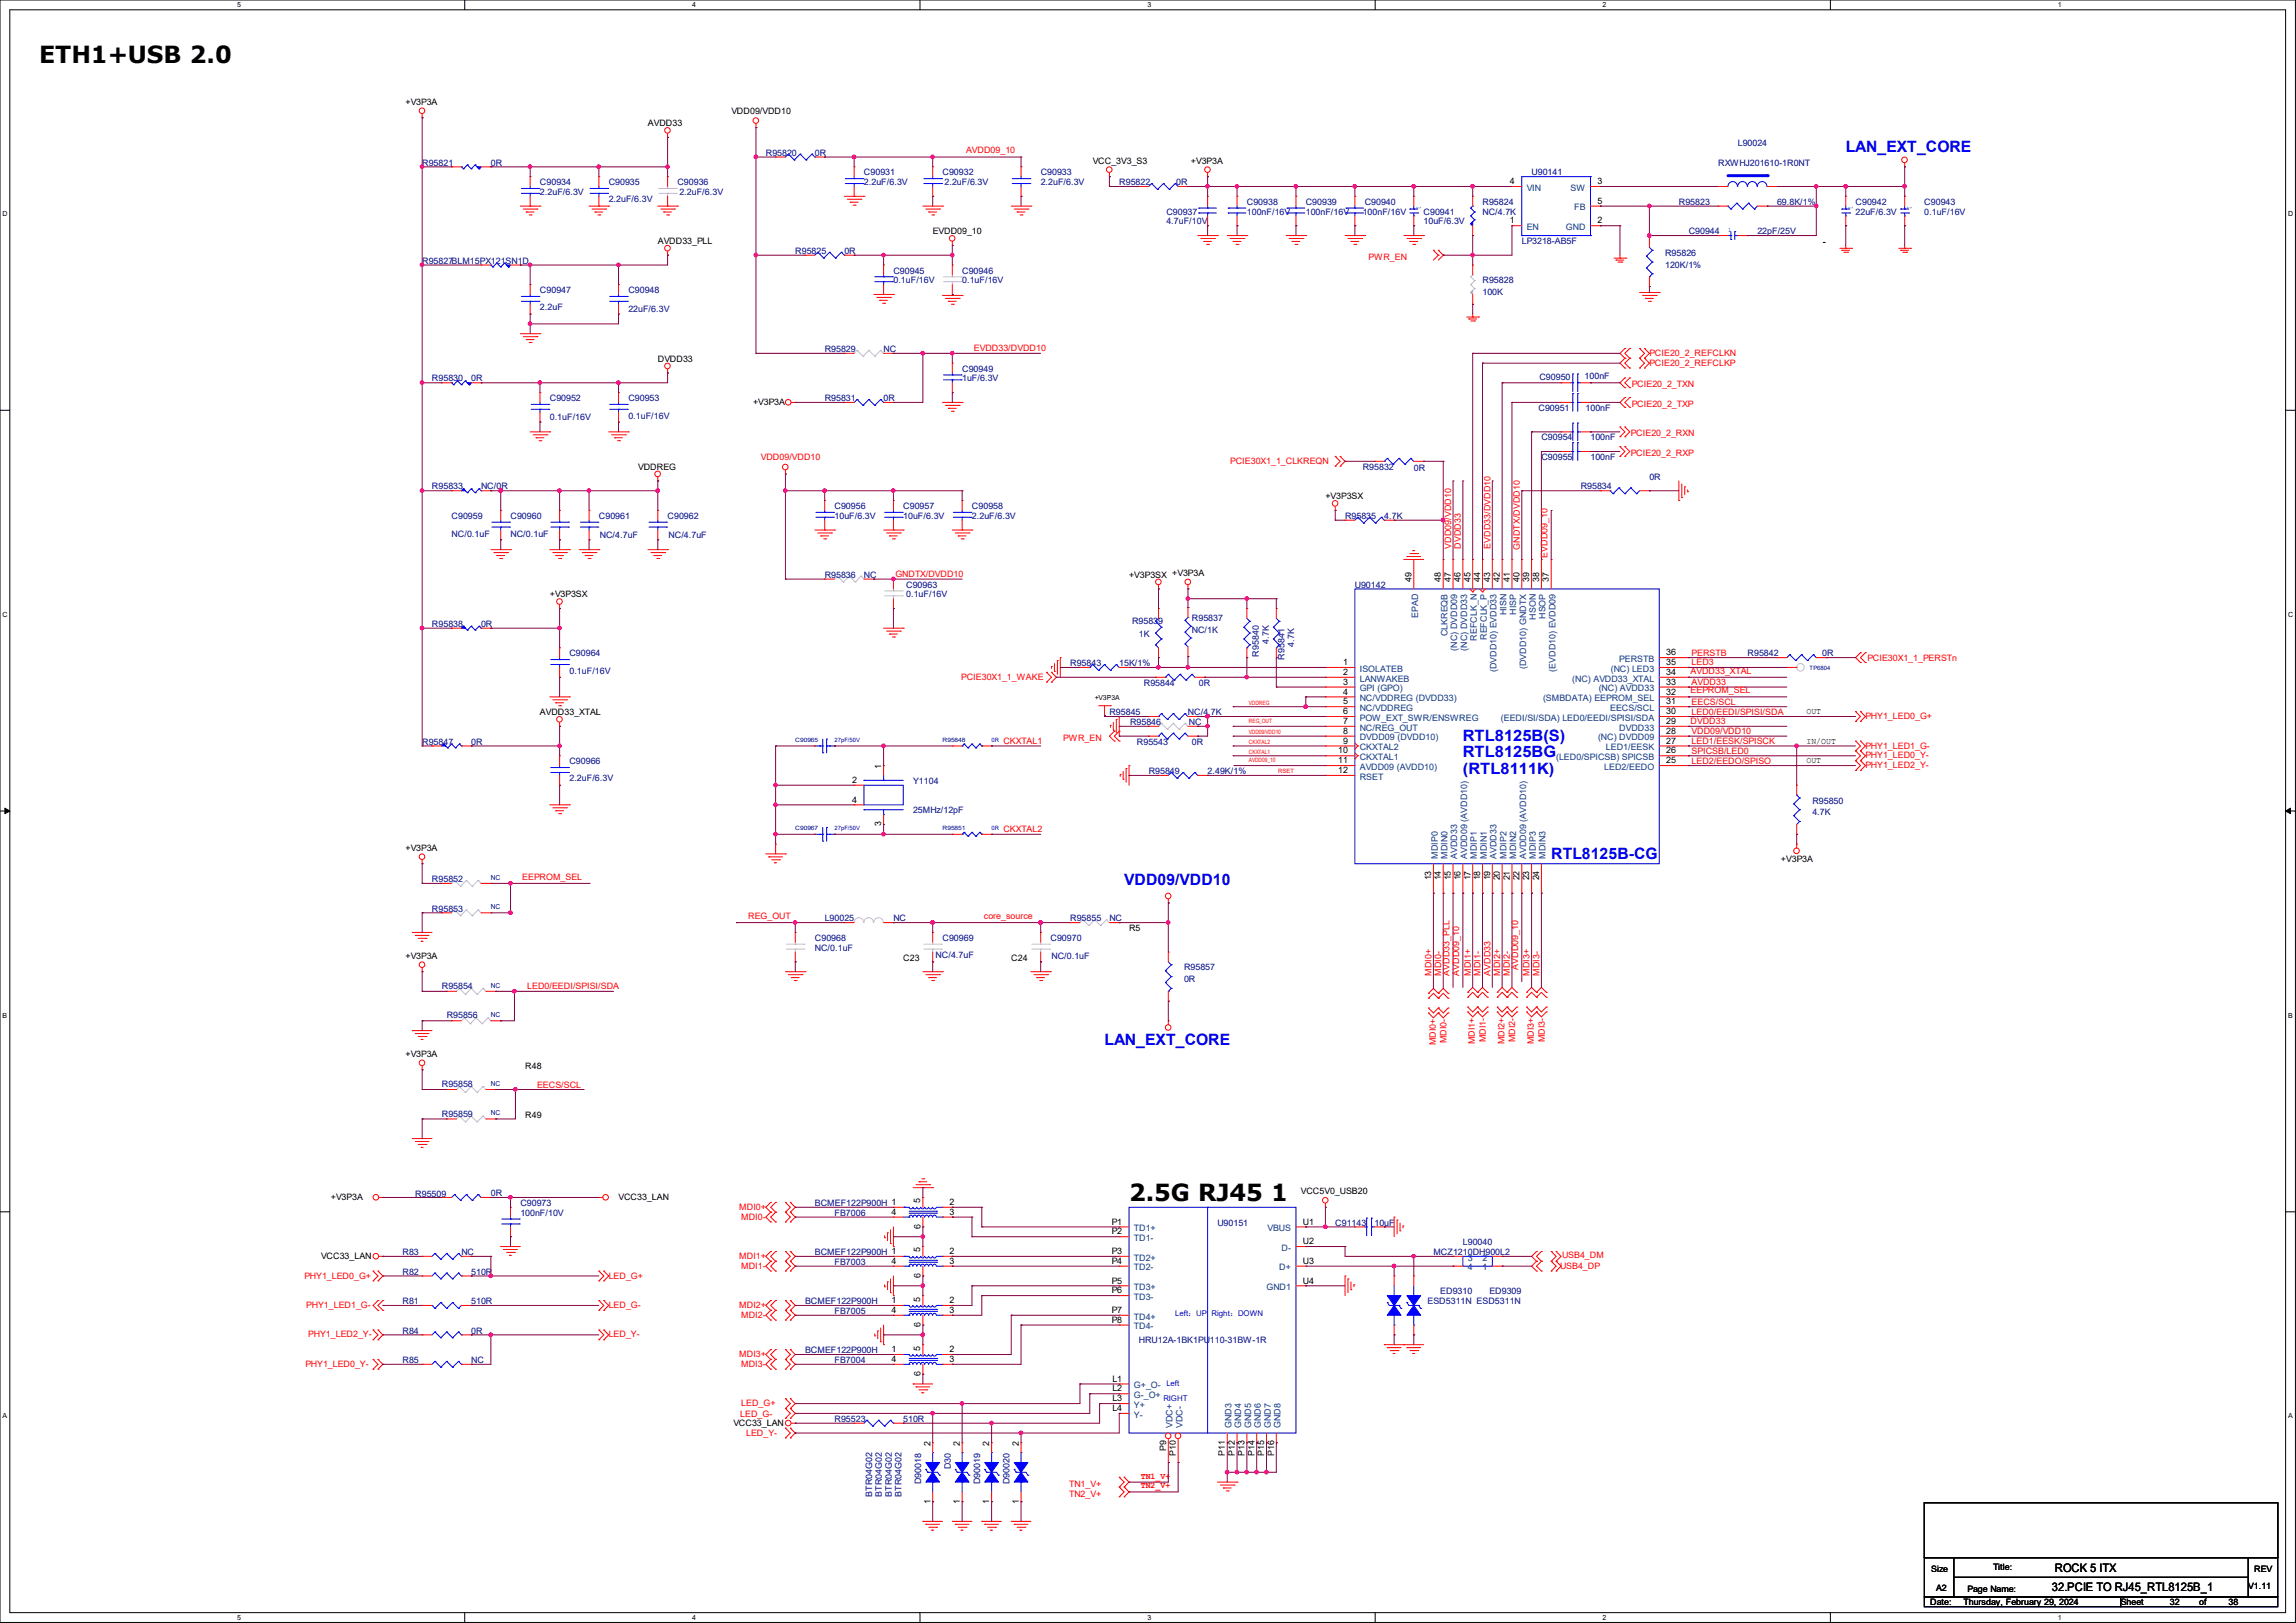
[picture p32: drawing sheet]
<svg xmlns="http://www.w3.org/2000/svg" width="297mm" height="210mm" viewBox="0 0 297 210" stroke-linecap="round" stroke-linejoin="round" font-family="sans-serif">
<defs><g id="words">
<g font-size="3">
<text x="5.1" y="8.1">ETH1+USB 2.0</text>
<text x="146" y="155.4">2.5G RJ45</text>
<text x="164.4" y="155.4">1</text>
</g>
<g font-size="2" fill="#00f">
<text x="238.8" y="19.7">LAN_EXT_CORE</text>
<text x="189.2" y="95.9">RTL8125B(S)</text>
<text x="189.2" y="98">RTL8125BG</text>
<text x="189.2" y="100.1">(RTL8111K)</text>
<text x="200.7" y="111.1">RTL8125B-CG</text>
<text x="145.4" y="114.6">VDD09/VDD10</text>
<text x="142.9" y="135.3">LAN_EXT_CORE</text>
</g>
<g font-size="1.5">
<text x="265.8" y="203.5">ROCK 5 ITX</text>
<text x="265.4" y="205.9">32.PCIE TO RJ45_RTL8125B_1</text>
</g>
<g font-size="1.1">
<text x="52.5" y="13.5">+V3P3A</text>
<text x="83.8" y="16.3">AVDD33</text>
<text x="94.6" y="14.7">VDD09/VDD10</text>
<text x="141.4" y="21.2">VCC_3V3_S3</text>
<text x="154.1" y="21.2">+V3P3A</text>
<text x="195.3" y="23.8">4</text>
<text x="206.6" y="23.8">3</text>
<text x="195.3" y="28.9">1</text>
<text x="206.6" y="28.9">2</text>
<text x="206.6" y="26.4">5</text>
<text x="85.1" y="31.6">AVDD33_PLL</text>
<text x="120.6" y="30.3">EVDD09_10</text>
<text x="85.1" y="46.8">DVDD33</text>
<text x="97.4" y="52.4">+V3P3A</text>
<text x="82.5" y="60.8">VDDREG</text>
<text x="171.4" y="64.6">+V3P3SX</text>
<text x="71.1" y="77.3">+V3P3SX</text>
<text x="146" y="74.8">+V3P3SX +V3P3A</text>
<text x="182.6" y="75.3" transform="rotate(-90 182.6 75.3)">49</text>
<text x="186.4" y="75.3" transform="rotate(-90 186.4 75.3)">48</text>
<text x="187.7" y="75.3" transform="rotate(-90 187.7 75.3)">47</text>
<text x="188.9" y="75.3" transform="rotate(-90 188.9 75.3)">46</text>
<text x="190.2" y="75.3" transform="rotate(-90 190.2 75.3)">45</text>
<text x="191.5" y="75.3" transform="rotate(-90 191.5 75.3)">44</text>
<text x="192.7" y="75.3" transform="rotate(-90 192.7 75.3)">43</text>
<text x="194" y="75.3" transform="rotate(-90 194 75.3)">42</text>
<text x="195.3" y="75.3" transform="rotate(-90 195.3 75.3)">41</text>
<text x="196.6" y="75.3" transform="rotate(-90 196.6 75.3)">40</text>
<text x="197.8" y="75.3" transform="rotate(-90 197.8 75.3)">39</text>
<text x="199.1" y="75.3" transform="rotate(-90 199.1 75.3)">38</text>
<text x="200.4" y="75.3" transform="rotate(-90 200.4 75.3)">37</text>
<text x="173.7" y="86.1">1</text>
<text x="173.7" y="87.3">2</text>
<text x="173.7" y="88.6">3</text>
<text x="173.7" y="89.9">4</text>
<text x="215.5" y="84.8">36</text>
<text x="215.5" y="86.1">35</text>
<text x="215.5" y="87.3">34</text>
<text x="215.5" y="88.6">33</text>
<text x="215.5" y="89.9">32</text>
<text x="69.8" y="92.5">AVDD33_XTAL</text>
<text x="173.7" y="91.1">5</text>
<text x="173.7" y="92.4">6</text>
<text x="173.7" y="93.7">7</text>
<text x="173.7" y="95">8</text>
<text x="215.5" y="91.1">31</text>
<text x="215.5" y="93.7">29</text>
<text x="215.5" y="95">28</text>
<text x="215.5" y="92.4">30</text>
<text x="233.7" y="92.4">OUT</text>
<text x="110.2" y="101.3">2</text>
<text x="114" y="99.4" transform="rotate(-90 114 99.4)">1</text>
<text x="173.1" y="97.5">10</text>
<text x="173.1" y="98.8">11</text>
<text x="173.1" y="100">12</text>
<text x="173.7" y="96.2">9</text>
<text x="215.5" y="96.2">27</text>
<text x="215.5" y="97.5">26</text>
<text x="215.5" y="98.8">25</text>
<text x="233.7" y="96.2">IN/OUT</text>
<text x="233.7" y="98.8">OUT</text>
<text x="110.2" y="103.8">4</text>
<text x="114" y="106.9" transform="rotate(-90 114 106.9)">3</text>
<text x="52.5" y="110.1">+V3P3A</text>
<text x="185.1" y="113.9" transform="rotate(-90 185.1 113.9)">13</text>
<text x="186.4" y="113.9" transform="rotate(-90 186.4 113.9)">14</text>
<text x="187.7" y="113.9" transform="rotate(-90 187.7 113.9)">15</text>
<text x="188.9" y="113.9" transform="rotate(-90 188.9 113.9)">16</text>
<text x="190.2" y="113.9" transform="rotate(-90 190.2 113.9)">17</text>
<text x="191.5" y="113.9" transform="rotate(-90 191.5 113.9)">18</text>
<text x="192.7" y="113.9" transform="rotate(-90 192.7 113.9)">19</text>
<text x="194" y="113.9" transform="rotate(-90 194 113.9)">20</text>
<text x="195.3" y="113.9" transform="rotate(-90 195.3 113.9)">21</text>
<text x="196.6" y="113.9" transform="rotate(-90 196.6 113.9)">22</text>
<text x="197.8" y="113.9" transform="rotate(-90 197.8 113.9)">23</text>
<text x="199.1" y="113.9" transform="rotate(-90 199.1 113.9)">24</text>
<text x="230.4" y="111.6">+V3P3A</text>
<text x="52.5" y="124">+V3P3A</text>
<text x="116.8" y="124.3">C23</text>
<text x="130.8" y="124.3">C24</text>
<text x="146" y="120.5">R5</text>
<text x="52.5" y="136.7">+V3P3A</text>
<text x="67.9" y="138.3">R48</text>
<text x="67.9" y="144.6">R49</text>
<text x="42.8" y="155.3">+V3P3A</text>
<text x="80" y="155.3">VCC33_LAN</text>
<text x="119" y="155.7" transform="rotate(-90 119 155.7)">5</text>
<text x="122.8" y="155.9">2</text>
<text x="168.3" y="154.5">VCC5V0_USB20</text>
<text x="115.3" y="157.2">4</text>
<text x="119.1" y="159" transform="rotate(-90 119.1 159)">6</text>
<text x="122.8" y="157.2">3</text>
<text x="143.8" y="158.5">P1</text>
<text x="143.8" y="159.7">P2</text>
<text x="168.5" y="158.5">U1</text>
<text x="168.5" y="161">U2</text>
<text x="41.5" y="162.9">VCC33_LAN</text>
<text x="115.3" y="163.5">4</text>
<text x="119" y="162.1" transform="rotate(-90 119 162.1)">5</text>
<text x="119.1" y="165.4" transform="rotate(-90 119.1 165.4)">6</text>
<text x="122.8" y="163.5">3</text>
<text x="122.8" y="162.3">2</text>
<text x="143.8" y="162.3">P3</text>
<text x="143.8" y="163.5">P4</text>
<text x="143.8" y="166.1">P5</text>
<text x="143.8" y="167.3">P6</text>
<text x="168.5" y="163.5">U3</text>
<text x="168.5" y="166.1">U4</text>
<text x="115.3" y="169.9">4</text>
<text x="115.3" y="168.6">1</text>
<text x="119" y="168.4" transform="rotate(-90 119 168.4)">5</text>
<text x="119.1" y="171.7" transform="rotate(-90 119.1 171.7)">6</text>
<text x="122.8" y="169.9">3</text>
<text x="122.8" y="168.6">2</text>
<text x="143.8" y="169.9">P7</text>
<text x="143.8" y="171.2">P8</text>
<text x="115.3" y="176.2">4</text>
<text x="115.3" y="175">1</text>
<text x="119" y="174.8" transform="rotate(-90 119 174.8)">5</text>
<text x="119.1" y="178.1" transform="rotate(-90 119.1 178.1)">6</text>
<text x="122.8" y="176.2">3</text>
<text x="122.8" y="175">2</text>
<text x="143.9" y="178.8">L1</text>
<text x="94.9" y="184.5">VCC33_LAN</text>
<text x="143.9" y="180">L2</text>
<text x="143.9" y="182.6">L4</text>
<text x="143.9" y="181.3">L3</text>
<text x="120.4" y="187.1" transform="rotate(-90 120.4 187.1)">2</text>
<text x="124.2" y="187.1" transform="rotate(-90 124.2 187.1)">2</text>
<text x="128" y="187.1" transform="rotate(-90 128 187.1)">2</text>
<text x="131.8" y="187.1" transform="rotate(-90 131.8 187.1)">2</text>
<text x="150.8" y="187.7" transform="rotate(-90 150.8 187.7)">P9</text>
<text x="152.1" y="188.3" transform="rotate(-90 152.1 188.3)">P10</text>
<text x="158.5" y="188.3" transform="rotate(-90 158.5 188.3)">P11</text>
<text x="159.7" y="188.3" transform="rotate(-90 159.7 188.3)">P12</text>
<text x="161" y="188.3" transform="rotate(-90 161 188.3)">P13</text>
<text x="162.3" y="188.3" transform="rotate(-90 162.3 188.3)">P14</text>
<text x="163.5" y="188.3" transform="rotate(-90 163.5 188.3)">P15</text>
<text x="164.8" y="188.3" transform="rotate(-90 164.8 188.3)">P16</text>
<text x="120.4" y="194.6" transform="rotate(-90 120.4 194.6)">1</text>
<text x="124.2" y="194.6" transform="rotate(-90 124.2 194.6)">1</text>
<text x="128" y="194.6" transform="rotate(-90 128 194.6)">1</text>
<text x="131.8" y="194.6" transform="rotate(-90 131.8 194.6)">1</text>
<text x="249.8" y="203.4">Size</text>
<text x="257.8" y="203.2">Title:</text>
<text x="291.6" y="203.4">REV</text>
<text x="249.7" y="207.7">Date:</text>
<text x="250.4" y="205.8">A2</text>
<text x="254" y="207.7">Thursday, February 29, 2024</text>
<text x="254.5" y="206">Page Name:</text>
<text x="274.3" y="207.7">Sheet</text>
<text x="280.7" y="207.7">32</text>
<text x="284.5" y="207.7">of</text>
<text x="288.3" y="207.7">38</text>
<text x="290.8" y="205.6">V1.11</text>
</g>
<g font-size="1.1" fill="#000080">
<text x="54.6" y="21.4">R95821</text>
<text x="63.5" y="21.4">0R</text>
<text x="69.8" y="24">C90934</text>
<text x="78.7" y="24">C90935</text>
<text x="87.6" y="24">C90936</text>
<text x="99.1" y="20.2">R95820</text>
<text x="105.4" y="20.2">0R</text>
<text x="111.8" y="22.7">C90931</text>
<text x="111.8" y="24">2.2uF/6.3V</text>
<text x="121.9" y="22.7">C90932</text>
<text x="122.2" y="24">2.2uF/6.3V</text>
<text x="134.6" y="22.7">C90933</text>
<text x="134.6" y="24">2.2uF/6.3V</text>
<text x="144.8" y="24">R95822</text>
<text x="152.1" y="24">0R</text>
<text x="198.1" y="22.7">U90141</text>
<text x="222.2" y="21.4">RXWHJ201610-1R0NT</text>
<text x="224.8" y="18.9">L90024</text>
<text x="69.8" y="25.2">2.2uF/6.3V</text>
<text x="78.7" y="26.1">2.2uF/6.3V</text>
<text x="87.9" y="25.2">2.2uF/6.3V</text>
<text x="150.9" y="27.8">C90937</text>
<text x="150.9" y="29">4.7uF/10V</text>
<text x="161.3" y="26.5">C90938</text>
<text x="161.3" y="27.8">100nF/16V</text>
<text x="168.9" y="26.5">C90939</text>
<text x="168.9" y="27.8">100nF/16V</text>
<text x="176.3" y="27.8">100nF/16V</text>
<text x="176.5" y="26.5">C90940</text>
<text x="184.1" y="27.8">C90941</text>
<text x="184.1" y="29">10uF/6.3V</text>
<text x="191.8" y="26.5">R95824</text>
<text x="191.8" y="27.8">NC/4.7K</text>
<text x="217.2" y="26.5">R95823</text>
<text x="229.9" y="26.5">69.8K/1%</text>
<text x="240" y="26.5">C90942</text>
<text x="240" y="27.8">22uF/6.3V</text>
<text x="248.9" y="26.5">C90943</text>
<text x="248.9" y="27.8">0.1uF/16V</text>
<text x="54.6" y="34.1">R95827BLM15PX121SN1D</text>
<text x="102.9" y="32.9">R95825</text>
<text x="109.2" y="32.9">0R</text>
<text x="115.6" y="35.4">C90945</text>
<text x="124.5" y="35.4">C90946</text>
<text x="196.8" y="31.6">LP3218-AB5F</text>
<text x="215.4" y="33.1">R95826</text>
<text x="215.4" y="34.6">120K/1%</text>
<text x="218.4" y="30.3">C90944</text>
<text x="227.3" y="30.3">22pF/25V</text>
<text x="69.8" y="37.9">C90947</text>
<text x="69.8" y="40.1">2.2uF</text>
<text x="81.3" y="37.9">C90948</text>
<text x="81.3" y="40.3">22uF/6.3V</text>
<text x="115.6" y="36.7">0.1uF/16V</text>
<text x="124.5" y="36.7">0.1uF/16V</text>
<text x="191.8" y="36.7">R95828</text>
<text x="191.8" y="38.2">100K</text>
<text x="106.7" y="45.6">R95829</text>
<text x="114.3" y="45.6">NC</text>
<text x="55.9" y="49.4">R95830</text>
<text x="61" y="49.4">0R</text>
<text x="71.1" y="51.9">C90952</text>
<text x="81.3" y="51.9">C90953</text>
<text x="106.7" y="51.9">R95831</text>
<text x="114.3" y="51.9">0R</text>
<text x="124.5" y="48.1">C90949</text>
<text x="124.5" y="49.4">1uF/6.3V</text>
<text x="199" y="53.2">C90951</text>
<text x="199.1" y="49.1">C90950</text>
<text x="205" y="49">100nF</text>
<text x="205.1" y="53.2">100nF</text>
<text x="71.1" y="54.3">0.1uF/16V</text>
<text x="81.3" y="54.2">0.1uF/16V</text>
<text x="199.4" y="59.5">C90955</text>
<text x="199.4" y="57">C90954</text>
<text x="205.7" y="59.5">100nF</text>
<text x="205.7" y="57">100nF</text>
<text x="55.9" y="63.3">R95833</text>
<text x="62.2" y="63.3">NC/0R</text>
<text x="107.9" y="65.9">C90956</text>
<text x="116.8" y="65.9">C90957</text>
<text x="125.7" y="65.9">C90958</text>
<text x="176.3" y="60.8">R95832</text>
<text x="182.9" y="60.9">0R</text>
<text x="204.5" y="63.3">R95834</text>
<text x="213.4" y="62.1">0R</text>
<text x="58.4" y="67.1">C90959</text>
<text x="58.4" y="69.4">NC/0.1uF</text>
<text x="66" y="67.1">C90960</text>
<text x="66" y="69.4">NC/0.1uF</text>
<text x="77.5" y="67.1">C90961</text>
<text x="77.6" y="69.6">NC/4.7uF</text>
<text x="86.4" y="67.1">C90962</text>
<text x="86.5" y="69.6">NC/4.7uF</text>
<text x="107.9" y="67.1">10uF/6.3V</text>
<text x="116.8" y="67.1">10uF/6.3V</text>
<text x="125.7" y="67.1">2.2uF/6.3V</text>
<text x="174" y="67.1">R95835</text>
<text x="179.1" y="67.1">4.7K</text>
<text x="106.7" y="74.8">R95836</text>
<text x="111.8" y="74.8">NC</text>
<text x="117.2" y="76">C90963</text>
<text x="117.2" y="77.3">0.1uF/16V</text>
<text x="175.3" y="76">U90142</text>
<text x="55.9" y="81.1">R95838</text>
<text x="62.2" y="81.1">0R</text>
<text x="146.4" y="80.7">R95839</text>
<text x="147.3" y="82.4">1K</text>
<text x="154.2" y="80.3">R95837</text>
<text x="154.2" y="81.9">NC/1K</text>
<text x="164.1" y="83.3" transform="rotate(-90 164.1 83.3)">4.7K</text>
<text x="167.4" y="83.7" transform="rotate(-90 167.4 83.7)">4.7K</text>
<text x="73.7" y="84.9">C90964</text>
<text x="73.7" y="87.2">0.1uF/16V</text>
<text x="138.4" y="86.2">R95843</text>
<text x="144.8" y="86.2">15K/1%</text>
<text x="148" y="88.7">R95844</text>
<text x="155.1" y="88.7">0R</text>
<text x="162.9" y="85" transform="rotate(-90 162.9 85)">R95840</text>
<text x="166.2" y="85.3" transform="rotate(-90 166.2 85.3)">R95841</text>
<text x="226.1" y="84.9">R95842</text>
<text x="235.7" y="84.9">0R</text>
<text x="143.5" y="92.5">R95845</text>
<text x="146.2" y="93.8">R95846</text>
<text x="153.7" y="92.5">NC/4.7K</text>
<text x="153.8" y="93.8">NC</text>
<text x="54.6" y="96.4">R95847</text>
<text x="61" y="96.4">0R</text>
<text x="73.7" y="98.9">C90966</text>
<text x="73.7" y="101">2.2uF/6.3V</text>
<text x="118.1" y="101.4">Y1104</text>
<text x="147.1" y="96.4">R95543</text>
<text x="148.6" y="100.2">R95849</text>
<text x="154.2" y="96.4">0R</text>
<text x="156.2" y="100.2">2.49K/1%</text>
<text x="118.1" y="105.2">25MHz/12pF</text>
<text x="234.4" y="104">R95850</text>
<text x="234.4" y="105.5">4.7K</text>
<text x="55.9" y="114.1">R95852</text>
<text x="55.9" y="117.9">R95853</text>
<text x="106.7" y="119.2">L90025</text>
<text x="115.6" y="119.2">NC</text>
<text x="138.4" y="119.2">R95855</text>
<text x="143.5" y="119.2">NC</text>
<text x="105.4" y="121.8">C90968</text>
<text x="105.4" y="123">NC/0.1uF</text>
<text x="121" y="123.9">NC/4.7uF</text>
<text x="121.9" y="121.8">C90969</text>
<text x="135.9" y="121.8">C90970</text>
<text x="136" y="124">NC/0.1uF</text>
<text x="153.2" y="125.6">R95857</text>
<text x="57.1" y="128">R95854</text>
<text x="57.8" y="131.8">R95856</text>
<text x="153.2" y="127.1">0R</text>
<text x="57.1" y="140.7">R95858</text>
<text x="57.1" y="144.5">R95859</text>
<text x="53.7" y="154.9">R95509</text>
<text x="63.5" y="154.8">0R</text>
<text x="67.3" y="156">C90973</text>
<text x="67.3" y="157.3">100nF/10V</text>
<text x="105.4" y="156">BCMEF122P900H 1</text>
<text x="107.9" y="157.3">FB7006</text>
<text x="157.5" y="158.6">U90151</text>
<text x="172.7" y="158.6">C91143</text>
<text x="177.8" y="158.6">10uF</text>
<text x="189.2" y="161.1">L90040</text>
<text x="52.1" y="162.4">R83</text>
<text x="52.1" y="164.9">R82</text>
<text x="59.7" y="162.4">NC</text>
<text x="61" y="164.9">510R</text>
<text x="105.4" y="162.4">BCMEF122P900H 1</text>
<text x="107.9" y="163.7">FB7003</text>
<text x="185.4" y="162.4">MCZ1210DH900L2</text>
<text x="186.3" y="167.5">ED9310</text>
<text x="192.7" y="167.5">ED9309</text>
<text x="52.1" y="172.6">R84</text>
<text x="52.1" y="168.7">R81</text>
<text x="61" y="172.6">0R</text>
<text x="61" y="168.7">510R</text>
<text x="104.1" y="168.7">BCMEF122P900H</text>
<text x="107.9" y="170">FB7005</text>
<text x="147.3" y="173.8">HRU12A-1BK1PU</text>
<text x="156.5" y="173.8">110-31BW-1R</text>
<text x="184.7" y="168.7">ESD5311N ESD5311N</text>
<text x="52.1" y="176.4">R85</text>
<text x="61" y="176.4">NC</text>
<text x="104.1" y="175.1">BCMEF122P900H</text>
<text x="107.9" y="176.4">FB7004</text>
<text x="107.9" y="184">R95523</text>
<text x="116.8" y="184">510R</text>
<text x="123" y="190.1" transform="rotate(-90 123 190.1)">D30</text>
<text x="112.8" y="193.7" transform="rotate(-90 112.8 193.7)">BTR04G02</text>
<text x="114.1" y="193.7" transform="rotate(-90 114.1 193.7)">BTR04G02</text>
<text x="115.4" y="193.7" transform="rotate(-90 115.4 193.7)">BTR04G02</text>
<text x="116.6" y="193.7" transform="rotate(-90 116.6 193.7)">BTR04G02</text>
<text x="119.2" y="192" transform="rotate(-90 119.2 192)">D90018</text>
<text x="126.8" y="192" transform="rotate(-90 126.8 192)">D90019</text>
<text x="130.6" y="192" transform="rotate(-90 130.6 192)">D90020</text>
</g>
<g font-size="1.1" fill="#f00">
<text x="125" y="19.9">AVDD09_10</text>
<text x="177" y="33.6">PWR_EN</text>
<text x="126" y="45.5">EVDD33/DVDD10</text>
<text x="213.4" y="46.1">PCIE20_2_REFCLKN</text>
<text x="213.4" y="47.3">PCIE20_2_REFCLKP</text>
<text x="211.1" y="50.1">PCIE20_2_TXN</text>
<text x="211.1" y="52.7">PCIE20_2_TXP</text>
<text x="98.4" y="59.5">VDD09/VDD10</text>
<text x="210.9" y="56.5">PCIE20_2_RXN</text>
<text x="210.9" y="59">PCIE20_2_RXP</text>
<text x="159.1" y="60">PCIE30X1_1_CLKREQN</text>
<text x="187.7" y="71" transform="rotate(-90 187.7 71)">VDD09/VDD10</text>
<text x="189" y="71" transform="rotate(-90 189 71)">DVDD33</text>
<text x="192.8" y="71" transform="rotate(-90 192.8 71)">EVDD33/DVDD10</text>
<text x="196.6" y="71.1" transform="rotate(-90 196.6 71.1)">GNDTX/DVDD10</text>
<text x="115.8" y="74.7">GNDTX/DVDD10</text>
<text x="200.2" y="72.1" transform="rotate(-90 200.2 72.1)">EVDD09_10</text>
<text x="124.3" y="88">PCIE30X1_1_WAKE</text>
<text x="218.7" y="87.2">AVDD33_XTAL</text>
<text x="218.7" y="89.7">EEPROM_SEL</text>
<text x="218.8" y="84.8">PERSTB</text>
<text x="218.8" y="86.1">LED3</text>
<text x="218.8" y="88.6">AVDD33</text>
<text x="241.6" y="85.6">PCIE30X1_1_PERSTn</text>
<text x="137.5" y="95.8">PWR_EN</text>
<text x="218.7" y="93.7">DVDD33</text>
<text x="218.8" y="91.2">EECS/SCL</text>
<text x="218.8" y="92.5">LED0/EEDI/SPISI/SDA</text>
<text x="218.8" y="95">VDD09/VDD10</text>
<text x="241.3" y="93">PHY1_LED0_G+</text>
<text x="129.8" y="96.3">CKXTAL1</text>
<text x="218.8" y="96.3">LED1/EESK/SPISCK</text>
<text x="218.8" y="97.5">SPICSB/LED0</text>
<text x="218.8" y="98.8">LED2/EEDO/SPISO</text>
<text x="241.3" y="96.9">PHY1_LED1_G-</text>
<text x="241.3" y="98.1">PHY1_LED0_Y-</text>
<text x="241.3" y="99.4">PHY1_LED2_Y-</text>
<text x="129.8" y="107.7">CKXTAL2</text>
<text x="67.6" y="113.8">EEPROM_SEL</text>
<text x="96.8" y="118.9">REG_OUT</text>
<text x="127.3" y="118.9">core_source</text>
<text x="196.4" y="125.5" transform="rotate(-90 196.4 125.5)">AVDD09_10</text>
<text x="68.2" y="128">LED0/EEDI/SPISI/SDA</text>
<text x="185.2" y="126.2" transform="rotate(-90 185.2 126.2)">MDI0+</text>
<text x="186.4" y="126.2" transform="rotate(-90 186.4 126.2)">MDI0-</text>
<text x="187.5" y="126.2" transform="rotate(-90 187.5 126.2)">AVDD33_PLL</text>
<text x="188.8" y="126.2" transform="rotate(-90 188.8 126.2)">AVDD09_10</text>
<text x="190.2" y="126.2" transform="rotate(-90 190.2 126.2)">MDI1+</text>
<text x="191.5" y="126.2" transform="rotate(-90 191.5 126.2)">MDI1-</text>
<text x="192.8" y="126.2" transform="rotate(-90 192.8 126.2)">AVDD33</text>
<text x="194.1" y="126.2" transform="rotate(-90 194.1 126.2)">MDI2+</text>
<text x="195.3" y="126.2" transform="rotate(-90 195.3 126.2)">MDI2-</text>
<text x="197.9" y="126.2" transform="rotate(-90 197.9 126.2)">MDI3+</text>
<text x="199.1" y="126.2" transform="rotate(-90 199.1 126.2)">MDI3-</text>
<text x="185.7" y="135.3" transform="rotate(-90 185.7 135.3)">MDI0+</text>
<text x="187.1" y="135" transform="rotate(-90 187.1 135)">MDI0-</text>
<text x="190.8" y="135.1" transform="rotate(-90 190.8 135.1)">MDI1+</text>
<text x="192.2" y="134.9" transform="rotate(-90 192.2 134.9)">MDI1-</text>
<text x="194.6" y="135.1" transform="rotate(-90 194.6 135.1)">MDI2+</text>
<text x="196" y="134.9" transform="rotate(-90 196 134.9)">MDI2-</text>
<text x="198.4" y="135.1" transform="rotate(-90 198.4 135.1)">MDI3+</text>
<text x="199.8" y="134.9" transform="rotate(-90 199.8 134.9)">MDI3-</text>
<text x="69.5" y="140.7">EECS/SCL</text>
<text x="95.6" y="156.5">MDI0+</text>
<text x="95.9" y="157.8">MDI0-</text>
<text x="39.4" y="165.4">PHY1_LED0_G+</text>
<text x="78.7" y="165.4">LED_G+</text>
<text x="95.6" y="162.9">MDI1+</text>
<text x="95.9" y="164.2">MDI1-</text>
<text x="201.8" y="164.2">USB4_DP</text>
<text x="202.1" y="162.8">USB4_DM</text>
<text x="39.6" y="169.2">PHY1_LED1_G-</text>
<text x="39.9" y="173.1">PHY1_LED2_Y-</text>
<text x="78.7" y="169.2">LED_G-</text>
<text x="78.7" y="173.1">LED_Y-</text>
<text x="95.6" y="169.2">MDI2+</text>
<text x="95.9" y="170.5">MDI2-</text>
<text x="39.5" y="176.9">PHY1_LED0_Y-</text>
<text x="95.6" y="175.6">MDI3+</text>
<text x="95.9" y="176.9">MDI3-</text>
<text x="95.8" y="183.3">LED_G-</text>
<text x="95.9" y="181.9">LED_G+</text>
<text x="96.5" y="185.8">LED_Y-</text>
<text x="147.6" y="191.3">TN1_V+</text>
<text x="138.3" y="192.4">TN1_V+</text>
<text x="138.3" y="193.6">TN2_V+</text>
<text x="147.6" y="192.6">TN2_V+</text>
</g>
<g font-size="1.1" fill="#004080">
<text x="197.5" y="29.8">EN</text>
<text x="197.5" y="24.7">VIN</text>
<text x="202.6" y="29.8">GND</text>
<text x="203.2" y="24.7">SW</text>
<text x="203.6" y="27.2">FB</text>
<text x="183.4" y="80" transform="rotate(-90 183.4 80)">EPAD</text>
<text x="187.2" y="82.3" transform="rotate(-90 187.2 82.3)">CLKREQB</text>
<text x="191.1" y="82.9" transform="rotate(-90 191.1 82.9)">REFCLK_N</text>
<text x="192.3" y="82.8" transform="rotate(-90 192.3 82.8)">REFCLK_P</text>
<text x="194.9" y="79.6" transform="rotate(-90 194.9 79.6)">HISN</text>
<text x="196.1" y="79.5" transform="rotate(-90 196.1 79.5)">HISP</text>
<text x="198.7" y="80.2" transform="rotate(-90 198.7 80.2)">HSON</text>
<text x="199.9" y="80.1" transform="rotate(-90 199.9 80.1)">HSOP</text>
<text x="175.9" y="86.9">ISOLATEB</text>
<text x="175.9" y="88.2">LANWAKEB</text>
<text x="175.9" y="89.5">GPI (GPO)</text>
<text x="188.5" y="84.2" transform="rotate(-90 188.5 84.2)">(NC) DVDD09</text>
<text x="189.8" y="84.2" transform="rotate(-90 189.8 84.2)">(NC) DVDD33</text>
<text x="193.6" y="87" transform="rotate(-90 193.6 87)">(DVDD10) EVDD33</text>
<text x="197.4" y="86.6" transform="rotate(-90 197.4 86.6)">(DVDD10) GNDTX</text>
<text x="201.2" y="86.9" transform="rotate(-90 201.2 86.9)">(EVDD10) EVDD09</text>
<text x="203.4" y="88.2">(NC) AVDD33_XTAL</text>
<text x="206.8" y="89.5">(NC) AVDD33</text>
<text x="208.4" y="86.9">(NC) LED3</text>
<text x="209.5" y="85.6">PERSTB</text>
<text x="175.9" y="90.7">NC/VDDREG (DVDD33)</text>
<text x="175.9" y="92">NC/VDDREG</text>
<text x="175.9" y="93.3">POW_EXT_SWR/ENSWREG</text>
<text x="175.9" y="94.5">NC/REG_OUT</text>
<text x="175.9" y="95.8">DVDD09 (DVDD10)</text>
<text x="194.1" y="93.3">(EEDI/SI/SDA) LED0/EEDI/SPISI/SDA</text>
<text x="199.6" y="90.7">(SMBDATA) EEPROM_SEL</text>
<text x="206.7" y="95.8">(NC) DVDD09</text>
<text x="208.3" y="92">EECS/SCL</text>
<text x="209.5" y="94.5">DVDD33</text>
<text x="175.9" y="97.1">CKXTAL2</text>
<text x="175.9" y="98.3">CKXTAL1</text>
<text x="175.9" y="99.6">AVDD09 (AVDD10)</text>
<text x="175.9" y="100.9">RSET</text>
<text x="201.3" y="98.3">(LED0/SPICSB) SPICSB</text>
<text x="207.5" y="99.6">LED2/EEDO</text>
<text x="207.7" y="97.1">LED1/EESK</text>
<text x="186" y="111.1" transform="rotate(-90 186 111.1)">MDIP0</text>
<text x="187.2" y="111.1" transform="rotate(-90 187.2 111.1)">MDIN0</text>
<text x="188.5" y="111.1" transform="rotate(-90 188.5 111.1)">AVDD33</text>
<text x="189.8" y="111.1" transform="rotate(-90 189.8 111.1)">AVDD09 (AVDD10)</text>
<text x="191.1" y="111.1" transform="rotate(-90 191.1 111.1)">MDIP1</text>
<text x="192.3" y="111.1" transform="rotate(-90 192.3 111.1)">MDIN1</text>
<text x="193.6" y="111.1" transform="rotate(-90 193.6 111.1)">AVDD33</text>
<text x="194.9" y="111.1" transform="rotate(-90 194.9 111.1)">MDIP2</text>
<text x="196.1" y="111.1" transform="rotate(-90 196.1 111.1)">MDIN2</text>
<text x="197.4" y="111.1" transform="rotate(-90 197.4 111.1)">AVDD09 (AVDD10)</text>
<text x="198.7" y="111.1" transform="rotate(-90 198.7 111.1)">MDIP3</text>
<text x="199.9" y="111.1" transform="rotate(-90 199.9 111.1)">MDIN3</text>
<text x="146.7" y="159.3">TD1+</text>
<text x="146.7" y="160.6">TD1-</text>
<text x="164" y="159.3">VBUS</text>
<text x="165.8" y="161.8">D-</text>
<text x="146.7" y="163.1">TD2+</text>
<text x="146.7" y="164.4">TD2-</text>
<text x="146.7" y="166.9">TD3+</text>
<text x="163.8" y="166.9">GND1</text>
<text x="165.5" y="164.4">D+</text>
<text x="189.9" y="163.1">3</text>
<text x="189.9" y="164.4">4</text>
<text x="191.8" y="164.4">1</text>
<text x="191.8" y="163.1">2</text>
<text x="146.7" y="168.2">TD3-</text>
<text x="146.7" y="170.7">TD4+</text>
<text x="146.7" y="172">TD4-</text>
<text x="146.7" y="179.6">G+_O-</text>
<text x="146.7" y="180.9">G-_O+</text>
<text x="146.7" y="183.4">Y-</text>
<text x="146.7" y="182.2">Y+</text>
<text x="151.7" y="184.8" transform="rotate(-90 151.7 184.8)">VDC+</text>
<text x="153" y="184.8" transform="rotate(-90 153 184.8)">VDC-</text>
<text x="159.3" y="184.8" transform="rotate(-90 159.3 184.8)">GND3</text>
<text x="160.6" y="184.8" transform="rotate(-90 160.6 184.8)">GND4</text>
<text x="161.8" y="184.8" transform="rotate(-90 161.8 184.8)">GND5</text>
<text x="163.1" y="184.8" transform="rotate(-90 163.1 184.8)">GND6</text>
<text x="164.4" y="184.8" transform="rotate(-90 164.4 184.8)">GND7</text>
<text x="165.7" y="184.8" transform="rotate(-90 165.7 184.8)">GND8</text>
</g>
<g font-size="1" fill="#00f">
<text x="152" y="170.3">Left：UP</text>
<text x="156.7" y="170.3">Right：DOWN</text>
<text x="150.9" y="179.3">Left</text>
<text x="150.5" y="181.2">RIGHT</text>
</g>
<g font-size=".9">
<text x="30.7" y=".9">5</text>
<text x="89.5" y=".9">4</text>
<text x="148.4" y=".9">3</text>
<text x="207.3" y=".9">2</text>
<text x="266.2" y=".9">1</text>
<text x=".3" y="28">D</text>
<text x="296" y="28">D</text>
<text x=".3" y="79.8">C</text>
<text x="296" y="79.8">C</text>
<text x="141.6" y="90.6">+V3P3A</text>
<text x=".3" y="131.7">B</text>
<text x="296" y="131.7">B</text>
<text x=".3" y="183.5">A</text>
<text x="296" y="183.5">A</text>
<text x="30.7" y="209.6">5</text>
<text x="89.5" y="209.6">4</text>
<text x="148.4" y="209.6">3</text>
<text x="207.3" y="209.6">2</text>
<text x="266.2" y="209.6">1</text>
</g>
<g font-size=".9" fill="#00f">
<text x="183.3" y="26.7" transform="rotate(90 183.3 26.7)">1</text>
<text x="239.1" y="26.7" transform="rotate(90 239.1 26.7)">1</text>
<text x="246.8" y="26.7" transform="rotate(90 246.8 26.7)">1</text>
<text x="223.5" y="30.1">1</text>
</g>
<g font-size=".9" fill="#000080">
<text x="63.5" y="113.8">NC</text>
<text x="63.5" y="117.6">NC</text>
<text x="63.5" y="131.6">NC</text>
<text x="63.5" y="127.8">NC</text>
<text x="63.5" y="140.5">NC</text>
<text x="63.5" y="144.3">NC</text>
</g>
<g font-size=".8" fill="#000080">
<text x="234.1" y="86.7">TP6804</text>
<text x="102.9" y="96">C90965</text>
<text x="121.9" y="96">R95848</text>
<text x="102.9" y="107.4">C90967</text>
<text x="121.9" y="107.4">R95851</text>
</g>
<g font-size=".8" fill="#00f">
<text x="107.9" y="96">27pF/50V</text>
<text x="128.3" y="96">0R</text>
<text x="107.9" y="107.4">27pF/50V</text>
<text x="128.3" y="107.4">0R</text>
</g>
<g font-size=".8" fill="#f00">
<text x="161.5" y="91.2">VDDREG</text>
<text x="161.5" y="93.5">REG_OUT</text>
<text x="161.5" y="95">VDD09/VDD10</text>
<text x="161.5" y="96.3">CKXTAL2</text>
<text x="161.5" y="97.5">CKXTAL1</text>
<text x="161.5" y="98.6">AVDD09_10</text>
<text x="165.4" y="100.1">RSET</text>
</g>
</g></defs>
<g fill="none" stroke="#000" stroke-width=".13">
<path d="M0 0h296.9v209.9h-296.9zM1.3 1.3h294.4v207.4h-294.4zM60.1 0v1.3M119 0v1.3M177.9 0v1.3M236.8 0v1.3M235.8 31.4h.2M236 31.4h.1M0 53.1h1.3M295.7 53.1h1.2M0 104.9h1.3M.6 104.6l.7 .3-.7 .4z"/>
<path d="M295.7 104.9l.6-.3v.7zM295.7 104.9h1.2M0 156.8h1.3M295.7 156.8h1.2M248.9 194.4h45.7v7.1h-45.7zM60.1 208.7v1.2M119 208.7v1.2M177.9 208.7v1.2M236.8 208.7v1.2M248.9 201.5h3.8v5.1h-3.8zM248.9 206.6h25.4v1.3h-25.4zM252.7 201.5h38.1v2.6h-38.1z"/>
<path d="M252.7 204.1h38.1v2.5h-38.1zM274.3 206.6h20.3v1.3h-20.3zM290.8 201.5h3.8v5.1h-3.8z"/>
</g>
<path d="M.6 104.6l.7 .3-.7 .4zM295.7 104.9l.6-.3v.7z" fill="#000"/>
<g fill="none" stroke="#f00" stroke-width=".13">
<path d="M54.6 15.2h.1M54.6 14.7v.5M86.4 17.8h.1M86.4 17.3v.5M97.8 16.5h.1M97.8 16v.5M67.3 26.7h2.5M67.7 27.1h1.8M68.1 27.4h.1M68.1 27.4h1M68.5 27.8h.2M68.6 36.8h.1"/>
<path d="M68.6 36.8v1.3M68.6 39.4v1.2M68.7 27.8h.1M69.5 27.1h.1M69.8 26.7h.1M76.2 26.7h2.5M76.6 27.1h1.8M77 27.4h.1M77 27.4h1M77.3 27.8h.3M77.6 27.8h.1M78.4 27.1h.1"/>
<path d="M78.7 26.7h.1M85.1 26.7h2.5M85.5 27.1h1.7M85.9 27.4h.1M85.9 27.4h1M86.2 27.8h.3M86.4 33h.1M86.4 32.5v.5M86.5 27.8h.1M87.2 27.1h.1M87.6 26.7h.1M109.2 25.4h2.6"/>
<path d="M109.6 25.8h1.8M110 26.2h.1M110 26.2h1M110.4 26.5h.2M110.6 26.5h.1M111.4 25.8h.1M111.8 25.4h.1M113 38.1h2.6M113.4 38.5h1.8M113.8 38.9h.1M113.8 38.9h1M114.2 39.2h.2"/>
<path d="M114.4 39.2h.1M115.2 38.5h.1M115.6 38.1h.1M119.4 26.7h2.5M119.8 27.1h1.7M120.1 27.4h.1M120.1 27.4h1.1M120.5 27.8h.3M120.8 27.8h.1M121.5 27.1h.1M121.9 26.7h.1M121.9 38.2h2.6"/>
<path d="M122.3 38.6h1.8M122.7 39h.1M122.7 39h1M123.1 39.4h.2M123.2 31.8h.1M123.2 31.2v.6M123.3 39.4h.1M124.1 38.6h.1M124.5 38.2h.1M130.8 26.7h2.5M131.2 27.1h1.8M131.6 27.4h.1"/>
<path d="M131.6 27.4h1M132 27.8h.2M132.2 27.8h.1M133 27.1h.1M133.3 26.7h.1M143.5 22.9h.1M143.5 22.4v.5M154.9 30.5h2.6M155.3 30.9h1.8M155.7 31.2h.1M155.7 31.2h1M156.1 31.6h.2"/>
<path d="M156.2 22.9h.1M156.2 22.4v.5M156.3 31.6h.1M157.1 30.9h.1M157.5 30.5h.1M158.7 30.5h2.6M159.1 30.9h1.8M159.5 31.2h.1M159.5 31.2h1M159.9 31.6h.2M160.1 31.6h.1M160.9 30.9h.1"/>
<path d="M161.3 30.5h.1M166.4 30.5h2.5M166.8 30.9h1.7M167.1 31.2h.1M167.1 31.2h1M167.5 31.6h.3M167.8 31.6h.1M168.5 30.9h.1M168.9 30.5h.1M174 30.5h2.5M174.4 30.9h1.7M174.8 31.2h.1"/>
<path d="M174.8 31.2h1M175.1 31.6h.3M175.4 31.6h.1M176.1 30.9h.1M176.5 30.5h.1M181.6 30.5h2.5M182 30.9h1.8M182.4 31.2h.1M182.4 31.2h1M182.8 31.6h.2M183 31.6h.1M183.8 30.9h.1"/>
<path d="M184.1 30.5h.1M185.4 32.4h.1M185.4 32.4l.7 .6M186.1 33h.1M186.1 32.4h.1M186.1 33l-.7 .7M186.1 32.4l.6 .6M186.7 33h.1M186.7 33l-.6 .7M208.8 33.4h1.5M209 33.7h.1M209 33.7h1.1"/>
<path d="M209.3 33.9h.5M209.5 33.4h.1M209.5 33v.4M209.8 33.9h.1M210.3 33.4h.1M212.1 37.8h2.5M212.5 38.2h1.7M212.9 38.6h.1M212.9 38.6h1M213.2 39h.3M213.5 39h.1M214.2 38.2h.1"/>
<path d="M214.6 37.8h.1M238 32.1h1.5M238.3 32.4h.1M238.3 32.4h1M238.5 32.6h.5M238.8 32.1h.1M238.8 31.8v.3M239 32.6h.1M239.5 32.1h.1M245.6 32.1h1.5M245.9 32.4h.1M245.9 32.4h1"/>
<path d="M246.1 32.6h.5M246.4 21.6h.1M246.4 32.1h.1M246.4 21.1v.5M246.4 31.8v.3M246.6 32.6h.1M247.1 32.1h.1M67.3 43.2h2.5M67.7 43.6h1.8M68.1 43.9h.1M68.1 43.9h1M68.5 44.3h.2"/>
<path d="M68.6 40.6h.1M68.6 55.9h2.5M68.7 44.3h.1M69 56.3h1.7M69.3 56.6h.1M69.3 56.6h1.1M69.5 43.6h.1M69.7 57h.3M69.8 43.2h.1M70 57h.1M70.7 56.3h.1M71.1 55.9h.1"/>
<path d="M78.7 55.9h2.6M79.1 56.3h1.8M79.5 56.6h.1M79.5 56.6h1M79.9 57h.2M80.1 57h.1M80.9 56.3h.1M81.3 55.9h.1M86.4 48.3h.1M86.4 47.8v.5M102.4 52.1h.5M102.9 52.1h.1"/>
<path d="M121.9 52.1h2.6M122.3 52.5h1.8M122.7 52.8h.1M122.7 52.8h1M123.1 53.2h.2M123.3 53.2h.1M124.1 52.5h.1M124.5 52.1h.1M172.7 59.1h.1M172.7 59.1l.7 .6-.7 .6M173.4 59.1h.1M173.4 59.1l.6 .6-.6 .6"/>
<path d="M189.7 41h1.6M190 41.3h.1M190 41.3h1M190.2 41.5h.6M190.5 41h.1M190.5 40.6v.4M190.8 41.5h.1M191.3 41h.1M209.5 56.5h.1M209.5 55.2h.1M209.5 59.1h.1M209.5 57.8h.1"/>
<path d="M209.5 55.2l.7 .7-.7 .6M209.5 57.8l.7 .6-.7 .7M210.2 45.1h.1M210.2 46.4h.1M210.2 47.6h.1M210.2 48.9h.1M210.2 50.2h.1M210.2 51.4h.1M210.2 52.7h.1M210.2 56.5h.1M210.2 55.2h.1M210.2 59.1h.1"/>
<path d="M210.2 57.8h.1M210.2 45.1l-.7 .6 .7 .7M210.2 48.9l-.7 .6 .7 .7M210.2 46.4l-.7 .6 .7 .6M210.2 51.4l-.7 .7 .7 .6M210.2 55.2l.6 .7-.6 .6M210.2 57.8l.6 .6-.6 .7M210.8 46.4h.1M210.8 45.1h.1M210.8 47.6h.1M210.8 50.2h.1M210.8 48.9h.1"/>
<path d="M210.8 52.7h.1M210.8 51.4h.1M210.8 45.1l-.6 .6 .6 .7M210.8 46.4l-.6 .6 .6 .6M210.8 48.9l-.6 .6 .6 .7M210.8 51.4l-.6 .7 .6 .6M212.1 46.4h.1M212.1 45.1h.1M212.1 47.6h.1M212.1 45.1l.6 .6-.6 .7M212.1 46.4l.6 .6-.6 .6M212.7 46.4h.1"/>
<path d="M212.7 45.1h.1M212.7 47.6h.1M212.7 45.1l.7 .6-.7 .7M212.7 46.4l.7 .6-.7 .6M63.5 71.1h2.5M63.9 71.5h1.8M64.3 71.9h.1M64.3 71.9h1M64.6 72.3h.3M64.9 72.3h.1M65.7 71.5h.1M66 71.1h.1"/>
<path d="M71.1 71.1h2.6M71.5 71.5h1.8M71.9 71.9h.1M71.9 71.9h1M72.3 72.3h.2M72.4 78.7h.1M72.4 78.2v.5M72.5 72.3h.1M73.3 71.5h.1M73.7 71.1h.1M74.9 71.1h2.6M75.3 71.5h1.8"/>
<path d="M75.7 71.9h.1M75.7 71.9h1M76.1 72.3h.2M76.3 72.3h.1M77.1 71.5h.1M77.5 71.1h.1M83.8 71.1h2.6M84.2 71.5h1.8M84.6 71.9h.1M84.6 71.9h1M85 72.3h.2M85.1 62.2h.1"/>
<path d="M85.1 61.7v.5M85.2 72.3h.1M86 71.5h.1M86.4 71.1h.1M101.6 61.3h.1M101.6 60.8v.5M105.4 68.6h2.5M105.8 69h1.8M106.2 69.3h.1M106.2 69.3h1M106.6 69.7h.2M106.8 69.7h.1"/>
<path d="M107.6 69h.1M107.9 68.6h.1M114.3 68.6h2.5M114.7 69h1.8M115.1 69.3h.1M115.1 69.3h1M115.4 69.7h.3M115.7 69.7h.1M116.5 69h.1M116.8 68.6h.1M123.2 68.6h2.5M123.6 69h1.7"/>
<path d="M124 69.3h.1M124 69.3h1M124.3 69.7h.3M124.6 69.7h.1M125.3 69h.1M125.7 68.6h.1M149.9 76.2h.1M149.9 75.7v.5M153.7 76.2h.1M153.7 75.7v.5M161.3 78.7h.1M161.3 78.7v1.3"/>
<path d="M172.7 66h.1M172.7 60.3h.1M172.7 65.5v.5M173.4 60.3h.1M181.6 72.4h.1M181.6 72.4h2.5M182 72h.1M182 72h1.8M182.4 71.6h1M182.8 71.2h.1M182.8 71.2h.2M183.4 71.6h.1"/>
<path d="M217.2 64.8h.1M217.2 62.2v2.6M217.6 64.4h.1M217.6 62.6v1.8M217.9 63h.1M217.9 63v1M218.3 63.6h.1M218.3 63.4v.2M71.1 90.2h2.6M71.5 90.6h1.8M71.9 90.9h.1M71.9 90.9h1"/>
<path d="M72.3 91.3h.2M72.4 94h.1M72.4 97.8h.1M72.4 93.5v.5M72.4 97.8v1.3M72.5 91.3h.1M73.3 90.6h.1M73.7 90.2h.1M114.3 81.3h2.5M114.7 81.7h1.8M115.1 82h.1M115.1 82h1"/>
<path d="M115.4 82.4h.3M115.7 82.4h.1M116.5 81.7h.1M116.8 81.3h.1M135.4 88.3h.1M135.4 87h.1M135.4 87l.6 .6-.6 .7M136 86.2h.1M136 87h.1M136 88.3h.1M136 86.2v.3M136 87l.7 .6-.7 .7"/>
<path d="M136.4 86.9h.1M136.4 85.9v1M136.8 85.5h.1M136.8 85.5v1.7M137.2 85.1h.1M137.2 85.1v2.5M142.1 91.3h1.5M142.9 92.6h.1M142.9 91.3v1.3M143.6 91.3h.1M143.6 93.9h.1M143.6 93.9v.2"/>
<path d="M144 94.5h.1M144 93.5v1M144.1 94.6h.1M144.1 95.9h.1M144.1 94.6l-.6 .6 .6 .7M144.4 93.1h.1M144.4 93.1v1.8M144.8 92.7h.1M144.8 94.6h.1M144.8 95.9h.1M144.8 92.7v2.5M144.8 94.6l-.7 .6 .7 .7"/>
<path d="M145.3 99.8v1M145.7 99.4h.1M145.7 99.4v1.8M146 99.1h.1M146 99.1v2.5M161.3 85.1h.1M161.3 83.8v1.3M240 93.3h.1M240 92.1h.1M240 97.2h.1M240 95.9h.1M240 98.4h.1"/>
<path d="M240 99.7h.1M240 92.1l.7 .6-.7 .6M240 95.9l.7 .6-.7 .7M240 97.2l.7 .6-.7 .6M240 98.4l.7 .7-.7 .6M240.7 84.5h.1M240.7 85.7h.1M240.7 93.3h.1M240.7 92.1h.1M240.7 97.2h.1M240.7 95.9h.1M240.7 98.4h.1"/>
<path d="M240.7 99.7h.1M240.7 84.5l-.7 .6 .7 .6M240.7 92.1l.6 .6-.6 .6M240.7 95.9l.6 .6-.6 .7M240.7 97.2l.6 .6-.6 .6M240.7 98.4l.6 .7-.6 .6M241.3 85.7h.1M241.3 84.5h.1M241.3 84.5l-.6 .6 .6 .6M54.6 111.8h.1M54.6 111.3v.5M71.1 104.1h2.6"/>
<path d="M71.5 104.5h1.8M71.9 104.9h.1M71.9 104.9h1M72.3 105.3h.2M72.4 101.6h.1M72.4 100.3v1.3M72.5 105.3h.1M73.3 104.5h.1M73.7 104.1h.1M99.1 110.5h2.5M99.4 110.9h.1M99.4 110.9h1.8"/>
<path d="M99.8 111.3h1M100.2 111.6h.1M100.2 111.6h.3M100.3 109.2h.1M100.3 109.2v1.3M100.8 111.3h.1M101.6 110.5h.1M144.9 100.2h.1M144.9 100.2v.3M145.3 100.8h.1M151.1 116.8h.1M151.1 116.3v.5"/>
<path d="M232.4 109.2h.1M232.4 109.2v.5M53.3 120.6h.1M53.3 133.3h.1M53.3 120.6h2.6M53.3 133.3h2.6M53.7 121h.1M53.7 133.7h.1M53.7 121h1.8M53.7 133.7h1.8M54.1 121.4h1M54.1 134.1h1"/>
<path d="M54.5 121.8h.1M54.5 134.5h.1M54.5 121.8h.2M54.5 134.5h.2M54.6 125.7h.1M54.6 138.4h.1M54.6 125.2v.5M54.6 137.9v.5M55.1 121.4h.1M55.1 134.1h.1M101.6 125.7h2.5M102 126.1h1.8"/>
<path d="M102.4 126.5h.1M102.4 126.5h1M102.7 126.9h.3M103 126.9h.1M103.8 126.1h.1M104.1 125.7h.1M119.4 125.7h2.5M119.8 126.1h1.7M120.1 126.5h.1M120.1 126.5h1.1M120.5 126.9h.3M120.8 126.9h.1"/>
<path d="M121.5 126.1h.1M121.9 125.7h.1M133.3 125.7h2.6M133.7 126.1h1.8M134.1 126.5h.1M134.1 126.5h1M134.5 126.9h.2M134.7 126.9h.1M135.5 126.1h.1M135.9 125.7h.1M151.1 132.1h.1M151.1 123.2h.1"/>
<path d="M151.1 129.5h.1M151.1 123.2v1.3M151.1 128.3v1.2M151.1 132.1v.5M184.8 128.5h.1M184.8 129.2h.1M184.8 131.1h.1M184.8 130.4h.1M184.8 128.5l.6-.6 .7 .6M184.8 129.2l.6-.7 .7 .7M184.8 131.1l.6 .6 .7-.6M184.8 130.4l.6 .7 .7-.7"/>
<path d="M186.1 128.5h.1M186.1 129.2h.1M186.1 131.1h.1M186.1 130.4h.1M186.1 128.5l.6-.6 .6 .6M186.1 129.2l.6-.7 .6 .7M186.1 131.1l.6 .6 .6-.6M186.1 130.4l.6 .7 .6-.7M187.3 128.5h.1M187.3 129.2h.1M187.3 131.1h.1M187.3 130.4h.1"/>
<path d="M189.9 128.4h.1M189.9 129h.1M189.9 130.9h.1M189.9 130.3h.1M189.9 128.4l.6-.6 .6 .6M189.9 129l.6-.6 .6 .6M189.9 130.9l.6 .7 .6-.7M189.9 130.3l.6 .6 .6-.6M191.1 128.4h.1M191.1 129h.1M191.1 130.9h.1M191.1 130.3h.1"/>
<path d="M191.1 128.4l.7-.6 .6 .6M191.1 129l.7-.6 .6 .6M191.1 130.9l.7 .7 .6-.7M191.1 130.3l.7 .6 .6-.6M192.4 128.4h.1M192.4 129h.1M192.4 130.9h.1M192.4 130.3h.1M193.7 128.4h.1M193.7 129h.1M193.7 130.9h.1M193.7 130.3h.1"/>
<path d="M193.7 130.9l.6 .7 .6-.7M193.7 128.4l.6-.6 .6 .6M193.7 130.3l.6 .6 .6-.6M193.7 129l.6-.6 .6 .6M194.9 128.4h.1M194.9 129h.1M194.9 130.9h.1M194.9 130.3h.1M194.9 130.9l.7 .7 .6-.7M194.9 128.4l.7-.6 .6 .6M194.9 129l.7-.6 .6 .6M194.9 130.3l.7 .6 .6-.6"/>
<path d="M196.2 128.4h.1M196.2 129h.1M196.2 130.9h.1M196.2 130.3h.1M197.5 128.4h.1M197.5 129h.1M197.5 130.9h.1M197.5 130.3h.1M197.5 130.9l.6 .7 .7-.7M197.5 128.4l.6-.6 .7 .6M197.5 130.3l.6 .6 .7-.6M197.5 129l.6-.6 .7 .6"/>
<path d="M198.8 128.4h.1M198.8 129h.1M198.8 130.9h.1M198.8 130.3h.1M198.8 130.9l.6 .7 .6-.7M198.8 128.4l.6-.6 .6 .6M198.8 129l.6-.6 .6 .6M198.8 130.3l.6 .6 .6-.6M200 128.4h.1M200 129h.1M200 130.9h.1M200 130.3h.1"/>
<path d="M49 154.9h.5M49.5 154.9h.1M53.3 147.3h.1M53.3 147.3h2.6M53.7 147.7h.1M53.7 147.7h1.8M54.1 148.1h1M54.5 148.5h.1M54.5 148.5h.2M55.1 148.1h.1M77.5 154.9h.1M77.5 154.9h.5"/>
<path d="M99.7 156.8h.1M99.7 155.6h.1M99.7 158.1h.1M99.7 155.6l-.6 .6 .6 .6M99.7 156.8l-.6 .7 .6 .6M100.3 156.8h.1M100.3 155.6h.1M100.3 158.1h.1M100.3 155.6l-.6 .6 .6 .6M100.3 156.8l-.6 .7 .6 .6M101.6 156.8h.1M101.6 155.6h.1"/>
<path d="M101.6 158.1h.1M101.6 156.8l.6 .7-.6 .6M101.6 155.6l.6 .6-.6 .6M102.2 155.6h.1M102.2 156.8h.1M102.2 158.1h.1M102.2 155.6l.7 .6-.7 .6M102.2 156.8l.7 .7-.7 .6M114.4 159.9v.2M114.8 159.5h.1M114.8 159.5v1M115.2 159.1v1.8"/>
<path d="M115.6 158.8v2.5M118.1 153.7h2.5M118.5 153.3h1.8M118.9 152.9h.1M118.9 152.9h1M119.3 152.5h.2M119.5 152.5h.1M120.3 153.3h.1M120.6 153.7h.1M171.4 156.2h.1M171.4 155.7v.5M180.3 157.5h.1"/>
<path d="M180.3 157.5v2.5M180.7 157.9h.1M180.7 157.9v1.7M181.1 159.3h.1M181.1 158.2v1.1M181.5 158.6h.1M181.5 158.6v.3M48.3 165.7h.1M48.3 164.5h.1M48.3 173.4h.1M48.3 172.1h.1M48.3 177.2h.1"/>
<path d="M48.3 175.9h.1M48.3 164.5l.6 .6-.6 .6M48.3 172.1l.6 .6-.6 .7M48.3 175.9l.6 .6-.6 .7M48.9 164.5h.1M48.9 165.7h.1M48.9 168.3h.1M48.9 169.5h.1M48.9 172.1h.1M48.9 173.4h.1M48.9 175.9h.1M48.9 177.2h.1"/>
<path d="M48.9 164.5l.6 .6-.6 .6M48.9 168.3l-.6 .6 .6 .6M48.9 172.1l.6 .6-.6 .7M48.9 175.9l.6 .6-.6 .7M49 162.6h.5M49.5 162.6h.1M49.5 168.3h.1M49.5 169.5h.1M49.5 168.3l-.6 .6 .6 .6M54.6 172.7h.1M54.6 172.7h1.3M59.7 172.7h1.3"/>
<path d="M61 172.7h.1M64.8 161.3h.1M64.8 161.3h2.5M65.2 161.7h.1M65.2 161.7h1.7M65.5 162.1h1M65.9 162.4h.1M65.9 162.4h.3M66.5 162.1h.1M77.5 165.7h.1M77.5 164.5h.1M77.5 169.5h.1"/>
<path d="M77.5 168.3h.1M77.5 173.4h.1M77.5 172.1h.1M77.5 164.5l.6 .6-.6 .6M77.5 168.3l.6 .6-.6 .6M77.5 172.1l.6 .6-.6 .7M78.1 165.7h.1M78.1 164.5h.1M78.1 169.5h.1M78.1 168.3h.1M78.1 173.4h.1M78.1 172.1h.1"/>
<path d="M78.1 164.5l.6 .6-.6 .6M78.1 168.3l.6 .6-.6 .6M78.1 172.1l.6 .6-.6 .7M99.7 163.2h.1M99.7 161.9h.1M99.7 164.5h.1M99.7 169.5h.1M99.7 168.3h.1M99.7 170.8h.1M99.7 175.9h.1M99.7 174.6h.1M99.7 177.2h.1"/>
<path d="M99.7 161.9l-.6 .7 .6 .6M99.7 163.2l-.6 .6 .6 .7M99.7 168.3l-.6 .6 .6 .6M99.7 169.5l-.6 .7 .6 .6M99.7 174.6l-.6 .7 .6 .6M99.7 175.9l-.6 .6 .6 .7M100.3 163.2h.1M100.3 161.9h.1M100.3 164.5h.1M100.3 169.5h.1M100.3 168.3h.1M100.3 170.8h.1"/>
<path d="M100.3 175.9h.1M100.3 174.6h.1M100.3 177.2h.1M100.3 161.9l-.6 .7 .6 .6M100.3 163.2l-.6 .6 .6 .7M100.3 168.3l-.6 .6 .6 .6M100.3 169.5l-.6 .7 .6 .6M100.3 174.6l-.6 .7 .6 .6M100.3 175.9l-.6 .6 .6 .7M101.6 163.2h.1M101.6 161.9h.1M101.6 164.5h.1"/>
<path d="M101.6 169.5h.1M101.6 168.3h.1M101.6 170.8h.1M101.6 175.9h.1M101.6 174.6h.1M101.6 177.2h.1M101.6 161.9l.6 .7-.6 .6M101.6 163.2l.6 .6-.6 .7M101.6 168.3l.6 .6-.6 .6M101.6 169.5l.6 .7-.6 .6M101.6 174.6l.6 .7-.6 .6M101.6 175.9l.6 .6-.6 .7"/>
<path d="M102.2 161.9h.1M102.2 163.2h.1M102.2 164.5h.1M102.2 168.3h.1M102.2 169.5h.1M102.2 170.8h.1M102.2 174.6h.1M102.2 175.9h.1M102.2 177.2h.1M102.2 161.9l.7 .7-.7 .6M102.2 163.2l.7 .6-.7 .7M102.2 168.3l.7 .6-.7 .6"/>
<path d="M102.2 169.5l.7 .7-.7 .6M102.2 174.6l.7 .7-.7 .6M102.2 175.9l.7 .6-.7 .7M113.2 172.8h.1M113.2 172.6v.2M113.5 172.2h.1M113.5 172.2v1M113.9 173.6h.1M113.9 171.8v1.8M114.3 174h.1M114.3 171.4v2.6M114.4 160.1h.1"/>
<path d="M114.4 166.5h.1M114.4 166.2v.3M114.8 165.9h.1M114.8 165.9v1M115.2 160.9h.1M115.2 167.3h.1M115.2 165.5v1.8M115.6 161.3h.1M115.6 167.6h.1M115.6 163.8h.1M115.6 162.6h.1M115.6 165.1v2.5"/>
<path d="M115.6 162.6h1.2M115.6 163.8h1.2M118.1 179.1h.1M118.1 179.1h2.5M118.5 179.5h.1M118.5 179.5h1.8M118.9 179.8h1M119.4 161.3h.1M119.4 165.1h.1M119.4 161.3v1.3M119.4 163.8v1.3M119.9 179.8h.1"/>
<path d="M121.9 162.6h1.3M121.9 163.8h1.3M123.2 163.8h.1M123.2 162.6h.1M174 165.1h.1M174 165.1v2.5M174.4 165.5h.1M174.4 165.5v1.8M174.8 166.9h.1M174.8 165.9v1M175.1 166.2h.1M175.1 166.2v.3"/>
<path d="M179.1 174h.1M179.1 174h5M179.5 174.4h.1M179.5 174.4h1.7M179.8 174.8h1M180.2 175.1h.1M180.2 175.1h.3M180.8 174.8h.1M181.6 174h.1M182 174.4h.1M182 174.4h1.8M182.4 174.8h1"/>
<path d="M182.8 175.1h.1M182.8 175.1h.2M183.4 174.8h.1M198.8 163.2h.1M198.8 161.9h.1M198.8 164.5h.1M198.8 161.9l-.7 .7 .7 .6M198.8 163.2l-.7 .6 .7 .7M199.4 161.9h.1M199.4 163.2h.1M199.4 164.5h.1M199.4 161.9l-.6 .7 .6 .6"/>
<path d="M199.4 163.2l-.6 .6 .6 .7M200.7 161.9h.1M200.7 163.2h.1M200.7 164.5h.1M200.7 161.9l.6 .7-.6 .6M200.7 163.2l.6 .6-.6 .7M201.3 161.9h.1M201.3 163.2h.1M201.3 164.5h.1M201.3 161.9l.6 .7-.6 .6M201.3 163.2l.6 .6-.6 .7M101.6 183.5h.1"/>
<path d="M101.6 182.2h.1M101.6 181h.1M101.6 186.1h.1M101.6 184.8h.1M101.6 182.2l.6 .7-.6 .6M101.6 181l.6 .6-.6 .6M101.6 184.8l.6 .6-.6 .7M102.2 182.2h.1M102.2 183.5h.1M102.2 181h.1M102.2 184.8h.1M102.2 186.1h.1"/>
<path d="M102.2 182.2l.7 .7-.7 .6M102.2 181l.7 .6-.7 .6M102.2 184.8l.7 .6-.7 .7M102.4 184.1h.5M102.9 184.1h.1M119.3 180.2h.1M119.3 180.2h.2M119.4 196.8h.1M119.4 196.8h2.5M119.8 197.2h.1M119.8 197.2h1.7M120.1 197.6h1.1"/>
<path d="M120.5 198h.1M120.5 198h.3M121.2 197.6h.1M123.2 196.8h.1M123.2 196.8h2.5M123.6 197.2h.1M123.6 197.2h1.7M124 197.6h1M124.3 198h.1M124.3 198h.3M125 197.6h.1M127 196.8h.1"/>
<path d="M127 196.8h2.5M127.4 197.2h.1M127.4 197.2h1.8M127.8 197.6h1M128.1 198h.1M128.1 198h.3M128.8 197.6h.1M130.8 196.8h.1M130.8 196.8h2.5M131.2 197.2h.1M131.2 197.2h1.8M131.6 197.6h1"/>
<path d="M132 198h.1M132 198h.2M132.6 197.6h.1M144.8 191.1h.1M144.8 192.4h.1M144.8 193.7h.1M144.8 191.1l.6 .7-.6 .6M144.8 192.4l.6 .6-.6 .7M145.4 192.4h.1M145.4 191.1h.1M145.4 193.7h.1M145.4 191.1l.6 .7-.6 .6"/>
<path d="M145.4 192.4l.6 .6-.6 .7M157.5 191.8h2.5M157.9 192.2h1.7M158.2 192.5h.1M158.2 192.5h1.1M158.6 192.9h.3M158.9 192.9h.1M159.6 192.2h.1M160 191.8h.1"/>
<circle cx="54.6" cy="14.3" r=".36"/>
<circle cx="86.3" cy="16.9" r=".36"/>
<circle cx="97.8" cy="15.6" r=".36"/>
<circle cx="86.3" cy="32.1" r=".36"/>
<circle cx="123.2" cy="30.8" r=".36"/>
<circle cx="143.5" cy="21.9" r=".36"/>
<circle cx="156.2" cy="21.9" r=".36"/>
<circle cx="246.4" cy="20.7" r=".36"/>
<circle cx="86.3" cy="47.3" r=".36"/>
<circle cx="102" cy="52" r=".36"/>
<circle cx="72.4" cy="77.8" r=".36"/>
<circle cx="85.1" cy="61.3" r=".36"/>
<circle cx="101.6" cy="60.4" r=".36"/>
<circle cx="149.8" cy="75.3" r=".36"/>
<circle cx="153.6" cy="75.3" r=".36"/>
<circle cx="172.7" cy="65.1" r=".36"/>
<circle cx="72.4" cy="93.1" r=".36"/>
<circle cx="54.6" cy="110.8" r=".36"/>
<circle cx="151.1" cy="115.9" r=".36"/>
<circle cx="232.4" cy="110.1" r=".36"/>
<circle cx="54.6" cy="137.5" r=".36"/>
<circle cx="54.6" cy="124.8" r=".36"/>
<circle cx="151.1" cy="132.9" r=".36"/>
<circle cx="48.6" cy="154.9" r=".36"/>
<circle cx="78.3" cy="154.9" r=".36"/>
<circle cx="171.4" cy="155.3" r=".36"/>
<circle cx="48.6" cy="162.5" r=".36"/>
<circle cx="102" cy="184.1" r=".36"/>
</g>
<g fill="none" stroke="#00f" stroke-width=".13">
<path d="M67.4 39h2.3M67.4 38.4h2.3M68.6 38.4h.1M68.6 39h.1M68.6 38.1v.3M68.6 39v.4M69.7 39h.1M69.7 38.4h.1M59.9 81h.1M59.9 81l-.2 .3M59.9 81l.6 .5M60.5 81.5h.1"/>
<path d="M61 81h.1M61 81l-.5 .5M61 81l.5 .5M61.5 81.5h.1M62 81h.1M62 81l-.5 .5M62 81l.2 .3M62.2 81.3h.1M71.2 99.9h2.3M71.2 99.3h2.3M72.4 99.3h.1M72.4 99.9h.1"/>
<path d="M72.4 99.1v.2M72.4 99.9v.4M73.5 99.9h.1M73.5 99.3h.1M160.9 81.2h.1M160.9 82.7h.1M160.9 81.2l.8 .7M160.9 82.7l.8 .7M161.3 83.8h.1M161.3 80l.4 .4M161.7 80.4h.1M161.7 81.9h.1"/>
<path d="M161.7 83.4h.1M161.7 80.4l-.8 .8M161.7 81.9l-.8 .8M161.7 83.4l-.4 .4M150.7 125.6h.1M150.7 127.1h.1M150.7 125.6l.8 .8M150.7 127.1l.8 .8M151.1 128.3h.1M151.1 124.5l.4 .3M151.5 124.8h.1M151.5 126.4h.1"/>
<path d="M151.5 127.9h.1M151.5 124.8l-.8 .8M151.5 126.4l-.8 .7M151.5 127.9l-.4 .4M56.3 172.3h.1M56.3 172.3l-.4 .4M56.3 172.3l.7 .8M57 173.1h.1M57.8 172.3h.1M57.8 172.3l-.8 .8M57.8 172.3l.7 .8M58.5 173.1h.1"/>
<path d="M59.3 172.3h.1M59.3 172.3l-.8 .8M59.3 172.3l.4 .4M59.7 172.7h.1M116.8 163.8h.8M117 162.6h.1M117.6 163.8h.1M117.6 163.3h3.6M117.6 163.1h3.6M118.1 163.8l-.1-.2h-.2h-.1l-.1 .2M118.1 162.6l-.3 .2-.2-.2h-.8M118.6 163.8l-.1-.2h-.2h-.1l-.1 .2"/>
<path d="M118.6 162.6l-.3 .2-.2-.2M119.1 163.8l-.1-.2h-.1h-.2l-.1 .2M119.1 162.6l-.2 .2-.3-.2M119.6 163.8l-.1-.2h-.1h-.2l-.1 .2M119.6 162.6l-.2 .2-.3-.2M120.1 163.8l-.1-.2h-.1h-.2l-.1 .2M120.1 162.6l-.2 .2-.3-.2M120.6 163.8l-.1-.2h-.1h-.2l-.1 .2M120.6 162.6l-.2 .2-.3-.2M121.1 163.8l-.1-.2h-.1h-.2l-.1 .2M121.1 162.6l-.2 .2-.3-.2M121.2 163.3h.1"/>
<path d="M121.2 163.1h.1M121.2 163.8h.7M121.2 162.6h.7M121.9 163.8h.1M121.9 162.6h.1"/>
</g>
<path d="M59.9 81l.3 .3h-.5l.2-.3 .3 .3z" fill-rule="evenodd" fill="#00f"/>
<g fill="none" stroke="#00f" stroke-width=".13">
<path d="M59.9 81l.3 .3h-.5l.2-.3 .3 .3zM146 156.2h21.6v29.2h-21.6zM156.2 156.2h.1M156.2 156.2v29.2M55.9 168.9h.1M55.9 168.9l.4 .4M56.3 169.3h.1M57 168.5h.1M57 168.5l.8 .8M57 168.5l-.7 .8M57.8 169.3h.1M58.5 168.5h.1"/>
<path d="M58.5 168.5l.8 .8M58.5 168.5l-.7 .8M59.3 169.3h.1M59.7 168.9l-.4 .4M189.2 162.6h3.8v1.2h-3.8z"/>
</g>
<g fill="none" stroke="#f00" stroke-width=".13">
<path d="M58.4 81.3h.1M58.4 81.3h1.3M62.2 81.3h1.3M63.5 81.3h.1M231.1 86.4h.1M231.1 86.4h1.3M109.2 119.4h.1M109.2 119.4h1.3M114.3 119.4h1.3M115.6 119.4h.1M58.4 132.1h.1M58.4 132.1h1.3"/>
<path d="M63.5 132.1h1.3M64.8 132.1h.1M144.8 158.8h.1M144.8 158.8h1.2M54.6 168.9h.1M54.6 168.9h1.3M59.7 168.9h1.3M61 168.9h.1M144.8 160h.1M144.8 162.6h.1M144.8 163.8h.1M144.8 166.4h.1"/>
<path d="M144.8 167.6h.1M144.8 170.2h.1M144.8 171.4h.1M144.8 179.1h.1M144.8 163.8h1.2M144.8 162.6h1.2M144.8 160h1.2M144.8 166.4h1.2M144.8 167.6h1.2M144.8 170.2h1.2M144.8 171.4h1.2M144.8 179.1h1.2"/>
<path d="M188 162.6h.1M188 163.8h.1M188 163.8h1.2M188 162.6h1.2M193 163.8h1.3M193 162.6h1.3M194.3 163.8h.1M194.3 162.6h.1M144.8 180.3h.1M144.8 182.9h.1M144.8 181.6h.1M144.8 180.3h1.2"/>
<path d="M144.8 182.9h1.2M144.8 181.6h1.2"/>
</g>
<g fill="none" stroke="#c0c0c0" stroke-width=".13">
<path d="M232.4 86.4h.1M111.7 119.4a.61 .61 0 0 0-.6-.7 .61 .61 0 0 0-.6 .7M113 119.4a.61 .61 0 0 0-.6-.7 .61 .61 0 0 0-.6 .7M114.3 119.4a.61 .61 0 0 0-.7-.7 .61 .61 0 0 0-.6 .7M60.1 131.7h.1M60.1 131.7l-.4 .4M60.1 131.7l.7 .8M60.8 132.5h.1M61.6 131.7h.1M61.6 131.7l-.8 .8M61.6 131.7l.8 .8M62.4 132.5h.1"/>
<path d="M63.1 131.7h.1M63.1 131.7l-.7 .8M63.1 131.7l.4 .4M63.5 132.1h.1"/>
<circle cx="232.9" cy="86.3" r=".49"/>
</g>
<circle cx="151.1" cy="185.8" r=".36" fill="#fff"/>
<g fill="none" stroke="#f00" stroke-width=".13">
<path d="M151.1 189.2h.1M151.1 186.2v3"/>
<circle cx="151.1" cy="185.8" r=".36"/>
</g>
<circle cx="152.4" cy="185.8" r=".36" fill="#fff"/>
<g fill="none" stroke="#f00" stroke-width=".13">
<path d="M80 50.8h.1M80 54.6h.1M80 50.8v1.3M80 53.3v1.3M109.2 52.1h.1M109.2 52.1h1.3M114.3 52.1h1.3M115.6 52.1h.1M201.9 58.4h.1M201.9 58.4h1.3M204.5 58.4h1.2M205.7 58.4h.1"/>
<path d="M124.5 64.8h.1M124.5 68.6h.1M124.5 64.8v1.2M124.5 67.3v1.3M148.6 95.2h.1M148.6 95.2h1.3M153.7 95.2h1.2M154.9 95.2h.1M167.6 158.8h1.3M168.9 158.8h.1M167.6 161.3h1.3M167.6 163.8h1.3"/>
<path d="M167.6 166.4h1.3M168.9 161.3h.1M168.9 163.8h.1M168.9 166.4h.1M152.4 189.2h.1M152.4 186.2v3M158.7 186.7h.1M158.7 185.4v1.3M160 186.7h.1M160 185.4v1.3M161.3 186.7h.1M161.3 185.4v1.3"/>
<path d="M162.6 186.7h.1M162.6 185.4v1.3M163.8 186.7h.1M163.8 185.4v1.3M165.1 186.7h.1M165.1 185.4v1.3"/>
<circle cx="152.4" cy="185.8" r=".36"/>
</g>
<g fill="none" stroke="#00f" stroke-width=".13">
<path d="M78.9 53h2.3M78.9 52.3h2.3M80 52.3h.1M80 53h.1M80 52.1v.2M80 53v.3M81.2 53h.1M81.2 52.3h.1M110.9 51.7h.1M110.9 51.7l-.4 .4M110.9 51.7l.7 .8M111.6 52.5h.1"/>
<path d="M112.4 51.7h.1M112.4 51.7l-.8 .8M112.4 51.7l.8 .8M113.2 52.5h.1M113.9 51.7h.1M113.9 51.7l-.7 .8M113.9 51.7l.4 .4M114.3 52.1h.1M203.2 58.4h.3M203.5 58.4h.1M203.5 57.3h.1M203.5 57.3v2.3"/>
<path d="M204.1 57.3h.1M204.1 58.4h.1M204.1 58.4h.4M204.1 57.3v2.3M123.3 66.9h2.3M123.3 66.3h2.3M124.5 66.3h.1M124.5 66.9h.1M124.5 66v.3M124.5 66.9v.4M125.6 66.9h.1M125.6 66.3h.1"/>
<path d="M57.4 96.3h.1M57.4 96.3l-.3 .2M57.4 96.3l.5 .5M57.9 96.8h.1M58.4 96.3h.1M58.4 96.3l-.5 .5M58.4 96.3l.5 .5M58.9 96.8h.1M59.4 96.3h.1M59.4 96.3l-.5 .5M59.4 96.3l.3 .2M59.7 96.5h.1"/>
<path d="M149.9 95.2h.1M150.2 94.9h.1M150.2 94.9l.8 .7M150.2 94.9l-.3 .3M151 95.6h.1M151.8 94.9h.1M151.8 94.9l.7 .7M151.8 94.9l-.8 .7M152.5 95.6h.1M153.3 94.9h.1M153.3 94.9l.4 .3M153.3 94.9l-.8 .7"/>
</g>
<path d="M57.4 96.3l.3 .2h-.6l.3-.2 .3 .2z" fill-rule="evenodd" fill="#00f"/>
<path d="M57.4 96.3l.3 .2h-.6l.3-.2 .3 .2zM179.7 168.9h1.3M180.3 167.6h.1M180.3 171.4h.1M180.3 166.4v1.2M180.3 170.2v1.2M181 168.9h.1" fill="none" stroke="#00f" stroke-width=".13"/>
<path d="M55.9 96.5h.1M55.9 96.5h1.2M59.7 96.5h1.3M61 96.5h.1" fill="none" stroke="#f00" stroke-width=".13"/>
<path d="M179.5 167.6h1.7l-.9 1.3z" fill-rule="evenodd" fill="#00f"/>
<path d="M179.5 167.6h1.7l-.9 1.3zM179.5 168.5h.1M179.5 168.5l.2 .4M181 168.9l.2 .4M181.2 169.3h.1" fill="none" stroke="#00f" stroke-width=".13"/>
<path d="M180.3 168.9l.9 1.3h-1.7z" fill-rule="evenodd" fill="#00f"/>
<g fill="none" stroke="#00f" stroke-width=".13">
<path d="M158.9 27.6h.1M158.9 26.9h.1M158.9 27.6h2.3M158.9 26.9h2.3M160 26.9h.1M160 27.6h.1M160 26.7v.2M160 27.6v.3M182.4 27.1h.1M182.4 27.1h1M182.4 27.6h1M182.9 27.1h.1"/>
<path d="M182.9 27.9h.1M182.9 26.7v.4M182.9 27.6v.3M183.4 27.6h.1M223.5 26.7h.1M223.5 26.7l.4 .4M223.9 27.1h.1M224.7 26.3h.1M224.7 26.3l.7 .8M224.7 26.3l-.8 .8M224.7 24.1a.61 .61 0 0 0-.6-.6 .61 .61 0 0 0-.6 .6M225.4 27.1h.1"/>
<path d="M226 24.1a.61 .61 0 0 0-.6-.6 .61 .61 0 0 0-.6 .6M226.2 26.3h.1M226.2 26.3l.7 .8M226.2 26.3l-.8 .8M226.9 27.1h.1M227.3 24.1a.61 .61 0 0 0-.6-.6 .61 .61 0 0 0-.6 .6M227.3 26.7l-.4 .4M228.6 24.1a.61 .61 0 0 0-.7-.6 .61 .61 0 0 0-.6 .6M245.9 27.1h.1M245.9 27.1h1M245.9 27.6h1M246.4 27.1h.1"/>
<path d="M246.4 27.9h.1M246.4 26.7v.4M246.4 27.6v.3M246.9 27.6h.1M75.1 68.2h2.2M75.1 67.6h2.2M76.2 67.6h.1M76.2 68.2h.1M76.2 67.3v.3M76.2 68.2v.4M77.3 68.2h.1M77.3 67.6h.1"/>
<path d="M105.5 66.9h2.3M105.5 66.3h2.3M106.7 66.3h.1M106.7 66.9h.1M106.7 66v.3M106.7 66.9v.4M107.8 66.9h.1M107.8 66.3h.1M124.5 96.5h.1M124.7 96.3h.1M124.7 96.3l.5 .5M124.7 96.3l-.2 .2"/>
<path d="M125.2 96.8h.1M125.7 96.3h.1M125.7 96.3l.5 .5M125.7 96.3l-.5 .5M126.2 96.8h.1M126.7 96.3h.1M126.7 96.3l.3 .2M126.7 96.3l-.5 .5M127 96.5h.1M141 86.4h.1M141.4 86h.1M141.4 86l.7 .7"/>
<path d="M141.4 86l-.4 .4M142.1 86.7h.1M142.9 86h.1M142.9 86l.7 .7M142.9 86l-.8 .7M143.6 86.7h.1M144.4 86h.1M144.4 86l.4 .4M144.4 86l-.8 .7M150.7 87.6h.1M151.1 87.2h.1M151.1 87.2l.8 .8"/>
<path d="M151.1 87.2l-.4 .4M151.5 99.9h.1M151.5 99.9l-.4 .4M151.5 99.9l.8 .8M151.9 88h.1M152.7 87.2h.1M152.7 87.2l.7 .8M152.7 87.2l-.8 .8M153 99.9h.1M153 99.9l-.7 .8M153 99.9l.8 .8M153.4 88h.1"/>
<path d="M154.2 87.2h.1M154.2 87.2l.4 .4M154.2 87.2l-.8 .8M154.6 99.9h.1M154.6 99.9l-.8 .8M154.6 99.9l.3 .4M152.3 100.7h.1M153.8 100.7h.1M154.9 100.3h.1M56.3 176.1h.1M56.3 176.1l-.4 .4M56.3 176.1l.7 .8"/>
<path d="M57 176.9h.1M57.8 176.1h.1M57.8 176.1l-.8 .8M57.8 176.1l.7 .8M58.5 176.9h.1M59.3 176.1h.1M59.3 176.1l-.8 .8M59.3 176.1l.4 .4M59.7 176.5h.1M180.3 168.9l.9 1.3h-1.7zM112.1 183.8h.1M112.1 183.8l-.3 .3"/>
<path d="M112.1 183.8l.8 .7M112.9 184.5h.1M113.7 183.8h.1M113.7 183.8l-.8 .7M113.7 183.8l.7 .7M114.4 184.5h.1M115.2 183.8h.1M115.2 183.8l-.8 .7M115.2 183.8l.4 .3M115.6 184.1h.1"/>
</g>
<g fill="none" stroke="#f00" stroke-width=".13">
<path d="M160 25.4h.1M160 29.2h.1M160 25.4v1.3M160 27.9v1.3M182.9 29.2h.1M182.9 25.4h.1M182.9 25.4v1.3M182.9 27.9v1.3M222.2 26.7h.1M222.2 26.7h1.3M227.3 26.7h1.3M228.6 26.7h.1"/>
<path d="M246.4 29.2h.1M246.4 25.4h.1M246.4 25.4v1.3M246.4 27.9v1.3M109.2 45.7h.1M109.2 45.7h1.3M114.3 45.7h1.3M115.6 45.7h.1M76.2 66h.1M76.2 69.8h.1M76.2 66v1.3M76.2 68.6v1.2"/>
<path d="M106.7 74.9h.1M106.7 64.8h.1M106.7 68.6h.1M106.7 74.9h1.2M106.7 64.8v1.2M106.7 67.3v1.3M111.8 74.9h1.2M113 74.9h.1M123.2 96.5h.1M123.2 96.5h1.3M127 96.5h1.3M128.3 96.5h.1"/>
<path d="M139.7 86.4h.1M139.7 86.4h1.3M144.8 86.4h1.2M146 86.4h.1M149.5 87.6h.1M149.5 87.6h1.2M154.6 87.6h1.2M155.8 87.6h.1M57.1 114.3h.1M57.1 114.3h1.3M62.2 114.3h1.3M63.5 114.3h.1"/>
<path d="M149.9 100.3h.1M149.9 100.3h1.2M154.9 100.3h1.3M156.2 100.3h.1M102.9 120.6h.1M102.9 124.5h.1M102.9 120.6v1.3M102.9 123.2v1.3M134.6 120.6h.1M134.6 124.5h.1M134.6 120.6v1.3M134.6 123.2v1.3"/>
<path d="M57.8 141h.1M57.8 141h1.3M62.9 141h1.2M64.1 141h.1M54.6 176.5h.1M54.6 176.5h1.3M59.7 176.5h1.3M61 176.5h.1M180.3 165.1h.1M180.3 172.7h.1M180.3 165.1v1.3M180.3 171.4v1.3"/>
<path d="M110.5 184.1h.1M110.5 184.1h1.3M115.6 184.1h1.2M116.8 184.1h.1"/>
</g>
<g fill="none" stroke="#c0c0c0" stroke-width=".13">
<path d="M110.9 45.3h.1M110.9 45.3l-.4 .4M110.9 45.3l.7 .8M111.6 46.1h.1M112.4 45.3h.1M112.4 45.3l-.8 .8M112.4 45.3l.8 .8M113.2 46.1h.1M113.9 45.3h.1M113.9 45.3l-.7 .8M113.9 45.3l.4 .4M114.3 45.7h.1"/>
<path d="M108.3 74.5h.1M108.3 74.5l-.4 .4M108.3 74.5l.8 .8M109.1 75.3h.1M109.9 74.5h.1M109.9 74.5l-.8 .8M109.9 74.5l.7 .8M110.6 75.3h.1M111.4 74.5h.1M111.4 74.5l-.8 .8M111.4 74.5l.4 .4M111.8 74.9h.1"/>
<path d="M58.8 113.9h.1M58.8 113.9l-.4 .4M58.8 113.9l.8 .8M59.6 114.7h.1M60.3 113.9h.1M60.3 113.9l-.7 .8M60.3 113.9l.8 .8M61.1 114.7h.1M61.8 113.9h.1M61.8 113.9l-.7 .8M61.8 113.9l.4 .4M62.2 114.3h.1"/>
<path d="M101.7 122.8h2.3M101.7 122.2h2.3M102.9 122.2h.1M102.9 122.8h.1M102.9 121.9v.3M102.9 122.8v.4M104 122.8h.1M104 122.2h.1M133.5 122.8h2.3M133.5 122.2h2.3M134.6 122.2h.1M134.6 122.8h.1"/>
<path d="M134.6 121.9v.3M134.6 122.8v.4M135.8 122.8h.1M135.8 122.2h.1M59.4 140.6h.1M59.4 140.6l-.3 .4M59.4 140.6l.8 .8M60.2 141.4h.1M61 140.6h.1M61 140.6l-.8 .8M61 140.6l.7 .8M61.7 141.4h.1"/>
<path d="M62.5 140.6h.1M62.5 140.6l-.8 .8M62.5 140.6l.4 .4M62.9 141h.1"/>
</g>
<path d="M223.5 22.7h5.1" fill="none" stroke="#00f" stroke-width=".38"/>
<circle cx="228.6" cy="22.7" r=".19" fill="#00f"/>
<path d="M222.2 24.1h.1M222.2 24.1h1.3M228.6 24.1h1.3M229.9 24.1h.1M123.2 47h.1M123.2 50.8h.1M123.2 47v1.3M123.2 49.5v1.3M64.8 66h.1M64.8 69.8h.1M64.8 66v1.3M64.8 68.6v1.2" fill="none" stroke="#f00" stroke-width=".13"/>
<g fill="none" stroke="#00f" stroke-width=".13">
<path d="M122 49.1h2.3M122 48.5h2.3M123.2 48.5h.1M123.2 49.1h.1M123.2 48.3v.2M123.2 49.1v.4M124.3 49.1h.1M124.3 48.5h.1M63.6 68.2h2.3M63.6 67.6h2.3M64.8 67.6h.1M64.8 68.2h.1"/>
<path d="M64.8 67.3v.3M64.8 68.2v.4M65.9 68.2h.1M65.9 67.6h.1"/>
</g>
<path d="M190.2 37.8h.1M190.2 36.8h.1M190.2 35.8h.1M190.2 37.8l.3 .3M190.2 36.8l.6 .5M190.2 35.8l.6 .5M190.5 35.6h.1M190.5 35.6l-.3 .2M190.8 37.3h.1M190.8 36.3h.1M190.8 37.3l-.6 .5M190.8 36.3l-.6 .5" fill="none" stroke="#c0c0c0" stroke-width=".13"/>
<path d="M190.5 37.6v.5l-.3-.3z" fill-rule="evenodd" fill="#c0c0c0"/>
<g fill="none" stroke="#c0c0c0" stroke-width=".13">
<path d="M190.5 37.6v.5l-.3-.3zM58.8 117.7h.1M58.8 117.7l-.4 .4M58.8 117.7l.8 .8M59.6 118.5h.1M60.3 117.7h.1M60.3 117.7l-.7 .8M60.3 117.7l.8 .8M61.1 118.5h.1M61.8 117.7h.1M61.8 117.7l-.7 .8M61.8 117.7l.4 .4"/>
<path d="M62.2 118.1h.1M59.4 144.4h.1M59.4 144.4l-.3 .4M59.4 144.4l.8 .8M60.2 145.2h.1M61 144.4h.1M61 144.4l-.8 .8M61 144.4l.7 .8M61.7 145.2h.1M62.5 144.4h.1M62.5 144.4l-.8 .8M62.5 144.4l.4 .4"/>
<path d="M62.9 144.8h.1"/>
</g>
<g fill="none" stroke="#f00" stroke-width=".13">
<path d="M77.5 22.9h.1M77.5 26.7h.1M77.5 22.9v1.2M77.5 25.4v1.3M114.3 34.3h.1M114.3 38.1h.1M114.3 34.3v1.3M114.3 36.8v1.3M120.6 21.6h.1M120.6 25.4h.1M120.6 21.6v1.3M120.6 24.1v1.3"/>
<path d="M190.5 39.4h.1M190.5 34.3h.1M190.5 34.3v1.3M190.5 38.1v1.3M57.1 118.1h.1M57.1 118.1h1.3M62.2 118.1h1.3M63.5 118.1h.1M123.2 107.9h.1M123.2 107.9h1.3M127 107.9h1.3M128.3 107.9h.1"/>
<path d="M57.8 144.8h.1M57.8 144.8h1.3M62.9 144.8h1.2M64.1 144.8h.1M115.6 176.5h.1M115.6 175.3h.1M115.6 176.5h1.2M115.6 175.3h1.2M119.4 174h.1M119.4 177.8h.1M119.4 174v1.3M119.4 176.5v1.3"/>
<path d="M121.9 176.5h1.3M121.9 175.3h1.3M123.2 176.5h.1M123.2 175.3h.1"/>
</g>
<g fill="none" stroke="#00f" stroke-width=".13">
<path d="M76.3 25h2.3M76.3 24.4h2.3M77.5 24.4h.1M77.5 25h.1M77.5 24.1v.3M77.5 25v.4M78.6 25h.1M78.6 24.4h.1M113.2 36.4h2.2M113.2 35.8h2.2M114.3 35.8h.1M114.3 36.4h.1"/>
<path d="M114.3 35.6v.2M114.3 36.4v.4M115.4 36.4h.1M115.4 35.8h.1M119.5 23.7h2.3M119.5 23.1h2.3M120.6 23.1h.1M120.6 23.7h.1M120.6 22.9v.2M120.6 23.7v.4M121.8 23.7h.1M121.8 23.1h.1"/>
<path d="M124.5 107.9h.1M124.7 107.7h.1M124.7 107.7l.5 .5M124.7 107.7l-.2 .2M125.2 108.2h.1M125.7 107.7h.1M125.7 107.7l.5 .5M125.7 107.7l-.5 .5M126.2 108.2h.1M126.7 107.7h.1M126.7 107.7l.3 .2M126.7 107.7l-.5 .5"/>
<path d="M127 107.9h.1M116.8 176.5h.8M117 175.3h.1M117.6 176.5h.1M117.6 176h3.6M117.6 175.8h3.6M118.1 176.5l-.1-.2h-.2h-.1l-.1 .2M118.1 175.3l-.3 .2-.2-.2h-.8M118.6 176.5l-.1-.2h-.2h-.1l-.1 .2M118.6 175.3l-.3 .2-.2-.2M119.1 176.5l-.1-.2h-.1h-.2l-.1 .2M119.1 175.3l-.2 .2-.3-.2"/>
<path d="M119.6 176.5l-.1-.2h-.1h-.2l-.1 .2M119.6 175.3l-.2 .2-.3-.2M120.1 176.5l-.1-.2h-.1h-.2l-.1 .2M120.1 175.3l-.2 .2-.3-.2M120.6 176.5l-.1-.2h-.1h-.2l-.1 .2M120.6 175.3l-.2 .2-.3-.2M121.1 176.5l-.1-.2h-.1h-.2l-.1 .2M121.1 175.3l-.2 .2-.3-.2M121.2 176h.1M121.2 175.8h.1M121.2 176.5h.7M121.2 175.3h.7"/>
<path d="M121.9 176.5h.1M121.9 175.3h.1M123.8 190.5h.1M123.8 190.5h1.3M124.5 191.8h.1M124.5 188h.1M124.5 188v1.2M124.5 191.8v1.2"/>
</g>
<path d="M124.5 190.5l.8 1.3h-1.7z" fill-rule="evenodd" fill="#00f"/>
<path d="M123.6 190.1h.1M123.6 190.1l.2 .4M124.5 190.5l.8 1.3h-1.7zM125.1 190.5l.2 .4M125.3 190.9h.1" fill="none" stroke="#00f" stroke-width=".13"/>
<path d="M123.6 189.2h1.7l-.8 1.3z" fill-rule="evenodd" fill="#00f"/>
<g fill="none" stroke="#00f" stroke-width=".13">
<path d="M102 19.9h.1M102 19.9l-.4 .4M102 19.9l.7 .8M103.5 19.9h.1M103.5 19.9l-.8 .8M103.5 19.9l.8 .8M105 19.9h.1M105 19.9l-.7 .8M105 19.9l.4 .4M102.7 20.7h.1M104.3 20.7h.1M105.4 20.3h.1"/>
<path d="M196.8 30.5h.1M196.8 30.5h8.9M205.7 22.9h.1M205.7 30.5h.1M205.7 22.9h-8.9v7.6M205.7 22.9v7.6M116.8 170.2h.8M117 168.9h.1M117.6 170.2h.1M117.6 169.7h3.6M117.6 169.4h3.6M118.1 170.2l-.1-.2-.2-.1-.1 .1-.1 .2"/>
<path d="M118.1 168.9l-.3 .2-.2-.2h-.8M118.6 170.2l-.1-.2-.2-.1-.1 .1-.1 .2M118.6 168.9l-.3 .2-.2-.2M119.1 170.2l-.1-.2-.1-.1-.2 .1-.1 .2M119.1 168.9l-.2 .2-.3-.2M119.6 170.2l-.1-.2-.1-.1-.2 .1-.1 .2M119.6 168.9l-.2 .2-.3-.2M120.1 170.2l-.1-.2-.1-.1-.2 .1-.1 .2M120.1 168.9l-.2 .2-.3-.2M120.6 170.2l-.1-.2-.1-.1-.2 .1-.1 .2M120.6 168.9l-.2 .2-.3-.2M121.1 170.2l-.1-.2-.1-.1-.2 .1-.1 .2"/>
<path d="M121.1 168.9l-.2 .2-.3-.2M121.2 169.7h.1M121.2 169.4h.1M121.2 170.2h.7M121.2 168.9h.7M121.9 170.2h.1M121.9 168.9h.1M123.6 189.2h1.7l-.8 1.3zM131.4 190.5h.1M131.4 190.5h1.3M132.1 191.8h.1M132.1 188h.1"/>
<path d="M132.1 188v1.2M132.1 191.8v1.2"/>
</g>
<g fill="none" stroke="#f00" stroke-width=".13">
<path d="M100.3 20.3h.1M100.3 20.3h1.3M105.4 20.3h1.3M106.7 20.3h.1M195.6 29.2h.1M195.6 24.1h.1M195.6 29.2h1.2M195.6 24.1h1.2M205.7 29.2h1.3M205.7 24.1h1.3M205.7 26.7h1.3M207 29.2h.1"/>
<path d="M207 24.1h.1M207 26.7h.1M115.6 170.2h.1M115.6 168.9h.1M115.6 170.2h1.2M115.6 168.9h1.2M119.4 167.6h.1M119.4 171.4h.1M119.4 167.6v1.3M119.4 170.2v1.2M121.9 170.2h1.3M121.9 168.9h1.3"/>
<path d="M123.2 170.2h.1M123.2 168.9h.1M124.5 194.3h.1M124.5 186.7h.1M124.5 186.7v1.3M124.5 193v1.3"/>
</g>
<path d="M132.1 190.5l.9 1.3h-1.8z" fill-rule="evenodd" fill="#00f"/>
<path d="M131.2 190.1h.1M131.2 190.1l.2 .4M132.1 190.5l.9 1.3h-1.8zM132.7 190.5l.3 .4M133 190.9h.1" fill="none" stroke="#00f" stroke-width=".13"/>
<path d="M131.2 189.2h1.8l-.9 1.3z" fill-rule="evenodd" fill="#00f"/>
<g fill="none" stroke="#00f" stroke-width=".13">
<path d="M59.9 63.2h.1M59.9 63.2l-.2 .3M59.9 63.2l.6 .6M60.5 63.8h.1M61 63.2h.1M61 63.2l-.5 .6M61 63.2l.5 .6M61.5 63.8h.1M62 63.2h.1M62 63.2l-.5 .6M62 63.2l.2 .3M62.2 63.5h.1"/>
<path d="M164.7 81.2h.1M164.7 82.7h.1M164.7 81.2l.8 .7M164.7 82.7l.8 .7M165.1 83.8h.1M165.1 80l.4 .4M165.5 80.4h.1M165.5 81.9h.1M165.5 83.4h.1M165.5 80.4l-.8 .8M165.5 81.9l-.8 .8M165.5 83.4l-.4 .4"/>
<path d="M131.2 189.2h1.8l-.9 1.3z"/>
</g>
<path d="M115.6 74.9h.1M115.6 78.7h.1M115.6 74.9v1.3M115.6 77.5v1.2M165.1 78.7h.1M165.1 78.7v1.3M165.1 85.1h.1M165.1 83.8v1.3M132.1 194.3h.1M132.1 186.7h.1M132.1 186.7v1.3M132.1 193v1.3" fill="none" stroke="#f00" stroke-width=".13"/>
<path d="M114.4 77.1h2.3M114.4 76.5h2.3M115.6 76.5h.1M115.6 77.1h.1M115.6 76.2v.3M115.6 77.1v.4M116.7 77.1h.1M116.7 76.5h.1" fill="none" stroke="#c0c0c0" stroke-width=".13"/>
<path d="M59.9 63.2l.3 .3h-.5l.2-.3 .3 .3z" fill-rule="evenodd" fill="#00f"/>
<g fill="none" stroke="#00f" stroke-width=".13">
<path d="M78.9 39h2.3M78.9 38.4h2.3M80 38.4h.1M80 39h.1M80 38.1v.3M80 39v.4M81.2 39h.1M81.2 38.4h.1M155.1 27.6h.1M155.1 26.9h.1M155.1 27.6h2.3M155.1 26.9h2.3"/>
<path d="M156.2 26.9h.1M156.2 27.6h.1M156.2 26.7v.2M156.2 27.6v.3M59.9 63.2l.3 .3h-.5l.2-.3 .3 .3zM153.7 79.9h.1M153.7 79.9l-.4 .4M149.5 83.4h.1M149.5 81.9h.1M149.5 80.4h.1M149.5 83.4l.4 .4M149.5 81.9l.7 .8"/>
<path d="M149.5 80.4l.7 .8M149.9 80h.1M149.9 80l-.4 .4M150.2 82.7h.1M150.2 81.2h.1M150.2 82.7l-.7 .7M150.2 81.2l-.7 .7M153.3 83.3h.1M153.3 81.8h.1M153.3 80.3h.1M153.3 83.3l.4 .4M153.3 81.8l.8 .7"/>
<path d="M153.3 80.3l.8 .7M154.1 82.5h.1M154.1 81h.1M154.1 82.5l-.8 .8M154.1 81l-.8 .8M56.3 162.2h.1M56.3 162.2l-.4 .4M56.3 162.2l.7 .7M57 162.9h.1M57.8 162.2h.1M57.8 162.2l-.8 .7M57.8 162.2l.7 .7"/>
<path d="M58.5 162.9h.1M59.3 162.2h.1M59.3 162.2l-.8 .7M59.3 162.2l.4 .4M59.7 162.6h.1M182.2 168.9h1.3M182.9 167.6h.1M182.9 171.4h.1M182.9 166.4v1.2M182.9 170.2v1.2M183.5 168.9h.1"/>
</g>
<g fill="none" stroke="#f00" stroke-width=".13">
<path d="M80 36.8h.1M80 36.8v1.3M80 39.4v1.2M156.2 25.4h.1M156.2 29.2h.1M156.2 25.4v1.3M156.2 27.9v1.3M80 40.6h.1M58.4 63.5h.1M58.4 63.5h1.3M62.2 63.5h1.3M63.5 63.5h.1"/>
<path d="M149.9 78.7h.1M149.9 78.7v1.3M153.7 78.6h.1M153.7 78.6v1.3M148.6 94h.1M148.6 94h1.3M149.9 85.1h.1M149.9 83.8v1.3M153.7 85h.1M153.7 94h1.2M153.7 83.7v1.3M154.9 94h.1"/>
<path d="M138.4 119.4h.1M138.4 119.4h1.3M143.5 119.4h1.3M144.8 119.4h.1M54.6 162.6h.1M54.6 162.6h1.3M59.7 162.6h1.3M61 162.6h.1"/>
</g>
<g fill="none" stroke="#c0c0c0" stroke-width=".13">
<path d="M149.9 94h.1M150.2 93.6h.1M150.2 93.6l.8 .8M150.2 93.6l-.3 .4M151 94.4h.1M151.8 93.6h.1M151.8 93.6l.7 .8M151.8 93.6l-.8 .8M152.5 94.4h.1M153.3 93.6h.1M153.3 93.6l.4 .4M153.3 93.6l-.8 .8"/>
<path d="M140.1 119h.1M140.1 119l-.4 .4M140.1 119l.7 .8M140.8 119.8h.1M141.6 119h.1M141.6 119l-.8 .8M141.6 119l.8 .8M142.4 119.8h.1M143.1 119h.1M143.1 119l-.7 .8M143.1 119l.4 .4M143.5 119.4h.1"/>
</g>
<path d="M182 167.6h1.8l-.9 1.3z" fill-rule="evenodd" fill="#00f"/>
<path d="M182 167.6h1.8l-.9 1.3zM182 168.5h.1M182 168.5l.2 .4M183.5 168.9l.3 .4M183.8 169.3h.1" fill="none" stroke="#00f" stroke-width=".13"/>
<path d="M182.9 168.9l.9 1.3h-1.8z" fill-rule="evenodd" fill="#00f"/>
<g fill="none" stroke="#00f" stroke-width=".13">
<path d="M149 23.7h.1M149 23.7l-.4 .4M149 23.7l.7 .8M149.7 24.5h.1M150.5 23.7h.1M150.5 23.7l-.8 .8M150.5 23.7l.8 .8M151.3 24.5h.1M152 23.7h.1M152 23.7l-.7 .8M152 23.7l.4 .4M152.4 24.1h.1"/>
<path d="M190.2 29h.1M190.2 27.9h.1M190.2 26.9h.1M190.2 29l.3 .2M190.2 27.9l.6 .5M190.2 26.9l.6 .5M190.5 26.7h.1M190.5 26.7l-.3 .2M190.8 28.4h.1M190.8 27.4h.1M190.8 28.4l-.6 .6M190.8 27.4l-.6 .5"/>
<path d="M223.5 30.5h.4M223.9 30.5h.1M223.9 31h.1M223.9 30v1M224.4 30h.1M224.4 30.5h.4M224.4 30v1M224.8 30.5h.1M68.7 53h2.3M68.7 52.3h2.3M69.8 52.3h.1M69.8 53h.1"/>
<path d="M69.8 52.1v.2M69.8 53v.3M71 53h.1M71 52.3h.1M114.4 66.9h2.3M114.4 66.3h2.3M115.6 66.3h.1M115.6 66.9h.1M115.6 66v.3M115.6 66.9v.4M116.7 66.9h.1M116.7 66.3h.1"/>
<path d="M71.2 86h2.3M71.2 85.3h2.3M72.4 85.3h.1M72.4 86h.1M72.4 85.1v.2M72.4 86v.4M73.5 86h.1M73.5 85.3h.1M111.8 101.6h5v2.5h-5zM111.8 101h.1M111.8 104.8h.1M111.8 101h5"/>
<path d="M111.8 104.8h5M114.3 105.4h.1M114.3 101h.1M114.3 100.3v.7M114.3 104.8v.6M182.9 168.9l.9 1.3h-1.8z"/>
</g>
<g fill="none" stroke="#f00" stroke-width=".13">
<path d="M147.3 24.1h.1M147.3 24.1h1.3M152.4 24.1h1.3M153.7 24.1h.1M222.2 30.5h.1M222.2 30.5h1.3M224.8 30.5h1.3M226.1 30.5h.1M69.8 50.8h.1M69.8 54.6h.1M69.8 50.8v1.3M69.8 53.3v1.3"/>
<path d="M115.6 64.8h.1M115.6 68.6h.1M115.6 64.8v1.2M115.6 67.3v1.3M72.4 83.8h.1M72.4 87.6h.1M72.4 83.8v1.3M72.4 86.4v1.2M114.3 99.1h.1M114.3 99.1v1.2M110.5 101.6h.1M110.5 104.1h.1"/>
<path d="M110.5 101.6h1.3M110.5 104.1h1.3M114.3 106.7h.1M114.3 105.4v1.3M182.9 165.1h.1M182.9 172.7h.1M182.9 165.1v1.3M182.9 171.4v1.3"/>
</g>
<path d="M190.5 28.7v.5l-.3-.2z" fill-rule="evenodd" fill="#00f"/>
<g fill="none" stroke="#00f" stroke-width=".13">
<path d="M174.1 27.6h.1M174.1 26.9h.1M174.1 27.6h2.3M174.1 26.9h2.3M175.3 26.9h.1M175.3 27.6h.1M175.3 26.7v.2M175.3 27.6v.3M190.5 28.7v.5l-.3-.2zM58.4 49.5h.1M58.4 49.5l.3 .3M58.7 49.8h.1"/>
<path d="M59.2 49.3h.1M59.2 49.3l.5 .5M59.2 49.3l-.5 .5M59.7 49.8h.1M60.2 49.3h.1M60.2 49.3l.5 .5M60.2 49.3l-.5 .5M60.7 49.8h.1M61 49.5l-.3 .3M203.2 55.9h.3M203.5 55.9h.1M203.5 54.7h.1"/>
<path d="M203.5 54.7v2.3M204.1 54.7h.1M204.1 55.9h.1M204.1 55.9h.4M204.1 54.7v2.3M175.6 66.9h.1M175.6 66.9l-.3 .4M175.6 66.9l.8 .8M176.4 67.7h.1M177.2 66.9h.1M177.2 66.9l-.8 .8M177.2 66.9l.7 .8"/>
<path d="M177.9 67.7h.1M178.7 66.9h.1M178.7 66.9l-.8 .8M178.7 66.9l.4 .4M179.1 67.3h.1M208.3 63.5h.1M208.3 63.5l.4 .4M208.7 63.9h.1M209.4 63.1h.1M209.4 63.1l.8 .8M209.4 63.1l-.7 .8M210.2 63.9h.1"/>
<path d="M210.9 63.1h.1M210.9 63.1l.8 .8M210.9 63.1l-.7 .8M211.7 63.9h.1M212.1 63.5l-.4 .4"/>
</g>
<g fill="none" stroke="#f00" stroke-width=".13">
<path d="M175.3 25.4h.1M175.3 29.2h.1M175.3 25.4v1.3M175.3 27.9v1.3M190.5 30.5h.1M190.5 25.4h.1M190.5 25.4v1.3M190.5 29.2v1.3M201.9 55.9h.1M201.9 55.9h1.3M204.5 55.9h1.2M205.7 55.9h.1"/>
<path d="M174 67.3h.1M174 67.3h1.3M179.1 67.3h1.2M180.3 67.3h.1M207 63.5h.1M207 63.5h1.3M212.1 63.5h1.3M213.4 63.5h.1"/>
</g>
<path d="M60.5 49.5h.5l-.3 .3z" fill-rule="evenodd" fill="#00f"/>
<g fill="none" stroke="#00f" stroke-width=".13">
<path d="M63.5 34.3h.1M63.5 34.3l.3 .2M63.8 34.5h.1M64.3 34h.1M64.3 34l.5 .5M64.3 34l-.5 .5M64.8 34.5h.1M65.3 34h.1M65.3 34l.5 .5M65.3 34l-.5 .5M65.8 34.5h.1M66 34.3l-.2 .2"/>
<path d="M60.5 49.5h.5l-.3 .3zM179.1 59.7h.1M179.5 59.3h.1M179.5 59.3l.7 .8M179.5 59.3l-.4 .4M181 59.3h.1M181 59.3l.7 .8M181 59.3l-.8 .8M182.5 59.3h.1M182.5 59.3l.4 .4M182.5 59.3l-.8 .8M83.9 68.2h2.3"/>
<path d="M83.9 67.6h2.3M85.1 67.6h.1M85.1 68.2h.1M85.1 67.3v.3M85.1 68.2v.4M86.2 68.2h.1M86.2 67.6h.1M180.2 60.1h.1M181.7 60.1h.1M105.4 96.5h1M106 96.5h.1M106.4 96.5h.1"/>
<path d="M106.4 97.4h.1M106.4 95.6v1.8M106.9 96.5h.1M106.9 95.6h.1M106.9 95.6v1.8M106.9 96.5h1M107.3 96.5h.1M105.4 107.9h1M106 107.9h.1M106.4 107.9h.1M106.4 108.8h.1M106.4 107.1v1.7"/>
<path d="M106.9 107.9h.1M106.9 107.1h.1M106.9 107.9h1M106.9 107.1v1.7M107.3 107.9h.1M58.8 154.6h.1M58.8 154.6l-.4 .3M58.8 154.6l.8 .7M59.6 155.3h.1M60.3 154.6h.1M60.3 154.6l-.7 .7M60.3 154.6l.8 .7"/>
<path d="M61.1 155.3h.1M61.8 154.6h.1M61.8 154.6l-.7 .7M61.8 154.6l.4 .3M62.2 154.9h.1M64.9 158.4h2.3M64.9 157.7h2.3M66 157.7h.1M66 158.4h.1M66 157.5v.2M66 158.4v.4M67.2 158.4h.1"/>
<path d="M67.2 157.7h.1M176.5 158.8h.3M176.8 158.8h.1M176.8 157.6h.1M176.8 157.6v2.3M177.4 157.6h.1M177.4 158.8h.1M177.4 158.8h.4M177.4 157.6v2.3"/>
</g>
<g fill="none" stroke="#f00" stroke-width=".13">
<path d="M57.1 49.5h.1M57.1 49.5h1.3M61 49.5h1.2M62.2 49.5h.1M177.8 59.7h.1M177.8 59.7h1.3M182.9 59.7h1.2M184.1 59.7h.1M85.1 66h.1M85.1 69.8h.1M85.1 66v1.3M85.1 68.6v1.2"/>
<path d="M105.4 96.5h.1M107.9 96.5h.1M105.4 107.9h.1M107.9 107.9h.1M120.6 120.6h.1M120.6 124.5h.1M120.6 120.6v1.3M120.6 123.2v1.3M57.1 154.9h.1M57.1 154.9h1.3M62.2 154.9h1.3M63.5 154.9h.1"/>
<path d="M66 156.2h.1M66 156.2v1.3M66 158.8v1.2M175.3 158.8h.1M175.3 158.8h1.2M177.8 158.8h1.3M179.1 158.8h.1M66 160h.1"/>
</g>
<path d="M119.5 122.8h2.3M119.5 122.2h2.3M120.6 122.2h.1M120.6 122.8h.1M120.6 121.9v.3M120.6 122.8v.4M121.8 122.8h.1M121.8 122.2h.1" fill="none" stroke="#c0c0c0" stroke-width=".13"/>
<path d="M65.5 34.3h.5l-.2 .2z" fill-rule="evenodd" fill="#00f"/>
<g fill="none" stroke="#00f" stroke-width=".13">
<path d="M65.5 34.3h.5l-.2 .2zM105.8 32.6h.1M105.8 32.6l-.4 .4M105.8 32.6l.8 .8M106.6 33.4h.1M107.3 32.6h.1M107.3 32.6l-.7 .8M107.3 32.6l.8 .8M108.1 33.4h.1M108.8 32.6h.1M108.8 32.6l-.7 .8M108.8 32.6l.4 .4"/>
<path d="M109.2 33h.1M213 33.1h.1M213 34.7h.1M213 33.1l.7 .8M213 34.7l.7 .7M213.4 35.8h.1M213.4 32l.3 .4M213.7 32.4h.1M213.7 33.9h.1M213.7 35.4h.1M213.7 32.4l-.7 .7M213.7 33.9l-.7 .8"/>
<path d="M213.7 35.4l-.3 .4M238.3 27.1h.1M238.3 27.1h1M238.3 27.6h1M238.8 27.1h.1M238.8 27.9h.1M238.8 26.7v.4M238.8 27.6v.3M239.3 27.6h.1M71.2 68.2h2.3M71.2 67.6h2.3M72.4 67.6h.1"/>
<path d="M72.4 68.2h.1M72.4 67.3v.3M72.4 68.2v.4M73.5 68.2h.1M73.5 67.6h.1M149.9 92.7h.1M150.2 92.3h.1M150.2 92.3l.8 .8M150.2 92.3l-.3 .4M151 93.1h.1M151.8 92.3h.1M151.8 92.3l.7 .8"/>
<path d="M151.8 92.3l-.8 .8M152.5 93.1h.1M153.3 92.3h.1M153.3 92.3l.4 .4M153.3 92.3l-.8 .8M231.5 84.7h.1M231.5 84.7l-.4 .4M231.5 84.7l.8 .8M232.3 85.5h.1M233 84.7h.1M233 84.7l-.7 .8M233 84.7l.8 .8"/>
<path d="M233.8 85.5h.1M234.6 84.7h.1M234.6 84.7l-.8 .8M234.6 84.7l.3 .4M234.9 85.1h.1M232 105.5h.1M232 104h.1M232 105.5l.8 .8M232 104l.8 .8M232.4 102.9h.1M232.4 102.9l.4 .4M232.8 106.3h.1"/>
<path d="M232.8 104.8h.1M232.8 103.3h.1M232.8 106.3l-.4 .4M232.8 104.8l-.8 .7M232.8 103.3l-.8 .7M56.3 164.7h.1M56.3 164.7l-.4 .4M56.3 164.7l.7 .8M57 165.5h.1M57.8 164.7h.1M57.8 164.7l-.8 .8M57.8 164.7l.7 .8"/>
<path d="M58.5 165.5h.1M59.3 164.7h.1M59.3 164.7l-.8 .8M59.3 164.7l.4 .4M59.7 165.1h.1M120 190.5h.1M120 190.5h1.3M120.6 191.8h.1M120.6 188h.1M120.6 188v1.2M120.6 191.8v1.2"/>
</g>
<g fill="none" stroke="#f00" stroke-width=".13">
<path d="M62.2 34.3h.1M62.2 34.3h1.3M66 34.3h1.3M67.3 34.3h.1M86.4 22.9h.1M86.4 26.7h.1M86.4 22.9v1.2M86.4 25.4v1.3M104.1 33h.1M104.1 33h1.3M109.2 33h1.3M110.5 33h.1"/>
<path d="M123.2 34.3h.1M123.2 38.1h.1M123.2 34.3v1.3M123.2 36.8v1.3M213.4 30.7h.1M213.4 37.1h.1M213.4 30.7v1.3M213.4 35.8v1.3M238.8 29.2h.1M238.8 25.4h.1M238.8 25.4v1.3M238.8 27.9v1.3"/>
<path d="M72.4 66h.1M72.4 69.8h.1M72.4 66v1.3M72.4 68.6v1.2M148.6 92.7h.1M148.6 92.7h1.3M153.7 92.7h1.2M154.9 92.7h.1M229.9 85.1h.1M229.9 85.1h1.2M234.9 85.1h1.3M236.2 85.1h.1"/>
<path d="M232.4 107.9h.1M232.4 101.6h.1M232.4 101.6v1.3M232.4 106.7v1.2M57.8 128.3h.1M57.8 128.3h1.3M62.9 128.3h1.2M64.1 128.3h.1M54.6 165.1h.1M54.6 165.1h1.3M59.7 165.1h1.3M61 165.1h.1"/>
</g>
<g fill="none" stroke="#c0c0c0" stroke-width=".13">
<path d="M85.2 25h2.3M85.2 24.4h2.3M86.4 24.4h.1M86.4 25h.1M86.4 24.1v.3M86.4 25v.4M87.5 25h.1M87.5 24.4h.1M122 36.4h2.3M122 35.8h2.3M123.2 35.8h.1M123.2 36.4h.1"/>
<path d="M123.2 35.6v.2M123.2 36.4v.4M124.3 36.4h.1M124.3 35.8h.1M59.4 127.9h.1M59.4 127.9l-.3 .4M59.4 127.9l.8 .8M60.2 128.7h.1M61 127.9h.1M61 127.9l-.8 .8M61 127.9l.7 .8M61.7 128.7h.1"/>
<path d="M62.5 127.9h.1M62.5 127.9l-.8 .8M62.5 127.9l.4 .4M62.9 128.3h.1"/>
</g>
<path d="M120.6 190.5l.9 1.3h-1.7z" fill-rule="evenodd" fill="#00f"/>
<path d="M119.8 190.1h.1M119.8 190.1l.2 .4M120.6 190.5l.9 1.3h-1.7zM121.3 190.5l.2 .4M121.5 190.9h.1" fill="none" stroke="#00f" stroke-width=".13"/>
<path d="M119.8 189.2h1.7l-.9 1.3z" fill-rule="evenodd" fill="#00f"/>
<g fill="none" stroke="#00f" stroke-width=".13">
<path d="M67.4 25h2.3M67.4 24.4h2.3M68.6 24.4h.1M68.6 25h.1M68.6 24.1v.3M68.6 25v.4M69.7 25h.1M69.7 24.4h.1M109.3 23.7h2.3M109.3 23.1h2.3M110.5 23.1h.1M110.5 23.7h.1"/>
<path d="M110.5 22.9v.2M110.5 23.7v.4M111.6 23.7h.1M111.6 23.1h.1M130.9 23.7h2.3M130.9 23.1h2.3M132.1 23.1h.1M132.1 23.7h.1M132.1 22.9v.2M132.1 23.7v.4M133.2 23.7h.1M133.2 23.1h.1"/>
<path d="M203.2 52.1h.3M203.5 52.1h.1M203.5 50.9h.1M203.5 50.9v2.3M204.1 50.9h.1M204.1 52.1h.1M204.1 52.1h.4M204.1 50.9v2.3M175.3 76.2h39.3v35.6h-39.3zM116.8 157.5h.8M117 156.2h.1M117.6 157.5h.1"/>
<path d="M117.6 157h3.6M117.6 156.7h3.6M118.1 157.5l-.1-.2-.2-.1-.1 .1-.1 .2M118.1 156.2l-.3 .2-.2-.2h-.8M118.6 157.5l-.1-.2-.2-.1-.1 .1-.1 .2M118.6 156.2l-.3 .2-.2-.2M119.1 157.5l-.1-.2-.1-.1-.2 .1-.1 .2M119.1 156.2l-.2 .2-.3-.2M119.6 157.5l-.1-.2-.1-.1-.2 .1-.1 .2M119.6 156.2l-.2 .2-.3-.2M120.1 157.5l-.1-.2-.1-.1-.2 .1-.1 .2M120.1 156.2l-.2 .2-.3-.2"/>
<path d="M120.6 157.5l-.1-.2-.1-.1-.2 .1-.1 .2M120.6 156.2l-.2 .2-.3-.2M121.1 157.5l-.1-.2-.1-.1-.2 .1-.1 .2M121.1 156.2l-.2 .2-.3-.2M121.2 157h.1M121.2 156.7h.1M121.2 157.5h.7M121.2 156.2h.7M121.9 157.5h.1M121.9 156.2h.1M119.8 189.2h1.7l-.9 1.3zM127.6 190.5h.1"/>
<path d="M127.6 190.5h1.3M128.3 191.8h.1M128.3 188h.1M128.3 188v1.2M128.3 191.8v1.2"/>
</g>
<g fill="none" stroke="#f00" stroke-width=".13">
<path d="M68.6 22.9h.1M68.6 26.7h.1M68.6 22.9v1.2M68.6 25.4v1.3M110.5 21.6h.1M110.5 25.4h.1M110.5 21.6v1.3M110.5 24.1v1.3M132.1 21.6h.1M132.1 25.4h.1M132.1 21.6v1.3M132.1 24.1v1.3"/>
<path d="M201.9 52.1h.1M201.9 52.1h1.3M204.5 52.1h1.2M205.7 52.1h.1M182.9 72.4h.1M182.9 72.4v3.8M186.7 72.4h.1M186.7 72.4v3.8M188 72.4h.1M188 72.4v3.8M189.2 72.4h.1M189.2 72.4v3.8"/>
<path d="M190.1 76.2l.4 .4M190.5 76.6h.1M190.5 72.4h.1M190.5 72.4v3.8M190.9 76.2h.1M190.9 76.2l-.4 .4M191.4 76.2l.4 .4M191.8 76.6h.1M191.8 72.4h.1M191.8 72.4v3.8M192.2 76.2h.1M192.2 76.2l-.4 .4"/>
<path d="M193 72.4h.1M193 72.4v3.8M194.3 72.4h.1M194.3 72.4v3.8M195.6 72.4h.1M195.6 72.4v3.8M196.8 72.4h.1M196.8 72.4v3.8M198.1 72.4h.1M198.1 72.4v3.8M199.4 72.4h.1M199.4 72.4v3.8"/>
<path d="M200.7 72.4h.1M200.7 72.4v3.8M171.4 86.4h.1M171.4 87.6h.1M171.4 88.9h.1M171.4 90.2h.1M171.4 91.4h.1M171.4 92.7h.1M171.4 94h.1M171.4 95.2h.1M171.4 96.5h.1M171.4 97.8h.1"/>
<path d="M171.4 99.1h.1M171.4 86.4h3.9M171.4 87.6h3.9M171.4 88.9h3.9M171.4 90.2h3.9M171.4 91.4h3.9M171.4 92.7h3.9M171.4 94h3.9M171.4 95.2h3.9M171.4 96.5h3.9M171.4 97.8h3.9M171.4 99.1h3.9"/>
<path d="M175.3 96.9h.1M175.3 98.2h.1M175.3 96.1l.3 .4M175.3 97.4l.3 .4M175.6 96.5h.1M175.6 97.8h.1M175.6 96.5l-.3 .4M175.6 97.8l-.3 .4M214.6 86.4h3.8M214.6 87.6h3.8M214.6 88.9h3.8M214.6 90.2h3.8"/>
<path d="M214.6 91.4h3.8M214.6 92.7h3.8M214.6 94h3.8M214.6 95.2h3.8M214.6 96.5h3.8M214.6 97.8h3.8M214.6 99.1h3.8M214.6 85.1h3.8M218.4 85.1h.1M218.4 86.4h.1M218.4 87.6h.1M218.4 88.9h.1"/>
<path d="M218.4 90.2h.1M218.4 91.4h.1M218.4 94h.1M218.4 95.2h.1M218.4 96.5h.1M218.4 97.8h.1M218.4 99.1h.1M218.4 92.7h.1M171.4 100.3h.1M171.4 100.3h3.9M185.4 115.6h.1M185.4 111.8v3.8"/>
<path d="M186.7 115.6h.1M186.7 111.8v3.8M188 115.6h.1M188 111.8v3.8M189.2 115.6h.1M189.2 111.8v3.8M190.5 115.6h.1M190.5 111.8v3.8M191.8 115.6h.1M191.8 111.8v3.8M193 115.6h.1M193 111.8v3.8"/>
<path d="M194.3 115.6h.1M194.3 111.8v3.8M195.6 115.6h.1M195.6 111.8v3.8M196.8 115.6h.1M196.8 111.8v3.8M198.1 115.6h.1M198.1 111.8v3.8M199.4 115.6h.1M199.4 111.8v3.8M115.6 157.5h.1M115.6 156.2h.1"/>
<path d="M115.6 157.5h1.2M115.6 156.2h1.2M119.4 154.9h.1M119.4 158.8h.1M119.4 154.9v1.3M119.4 157.5v1.3M121.9 157.5h1.3M121.9 156.2h1.3M123.2 157.5h.1M123.2 156.2h.1M120.6 194.3h.1M120.6 186.7h.1"/>
<path d="M120.6 186.7v1.3M120.6 193v1.3"/>
</g>
<path d="M128.3 190.5l.9 1.3h-1.8z" fill-rule="evenodd" fill="#00f"/>
<path d="M127.4 190.1h.1M127.4 190.1l.2 .4M128.3 190.5l.9 1.3h-1.8zM128.9 190.5l.3 .4M129.2 190.9h.1" fill="none" stroke="#00f" stroke-width=".13"/>
<path d="M127.4 189.2h1.8l-.9 1.3z" fill-rule="evenodd" fill="#00f"/>
<g fill="none" stroke="#00f" stroke-width=".13">
<path d="M59.7 21.6h.1M59.7 21.6l.2 .2M59.9 21.8h.1M60.5 21.3h.1M60.5 21.3l.5 .5M60.5 21.3l-.6 .5M61 21.8h.1M61.5 21.3h.1M61.5 21.3l.5 .5M61.5 21.3l-.5 .5M62 21.8h.1M62.2 21.6l-.2 .2"/>
<path d="M166.5 27.6h.1M166.5 26.9h.1M166.5 27.6h2.3M166.5 26.9h2.3M167.6 26.9h.1M167.6 27.6h.1M167.6 26.7v.2M167.6 27.6v.3M203.2 49.5h.3M203.5 49.5h.1M203.5 48.4h.1M203.5 48.4v2.3"/>
<path d="M204.1 48.4h.1M204.1 49.5h.1M204.1 49.5h.4M204.1 48.4v2.3M127.4 189.2h1.8l-.9 1.3z"/>
</g>
<path d="M167.6 25.4h.1M167.6 29.2h.1M167.6 25.4v1.3M167.6 27.9v1.3M201.9 49.5h.1M201.9 49.5h1.3M204.5 49.5h1.2M205.7 49.5h.1M128.3 194.3h.1M128.3 186.7h.1M128.3 186.7v1.3M128.3 193v1.3" fill="none" stroke="#f00" stroke-width=".13"/>
<path d="M61.7 21.6h.5l-.2 .2z" fill-rule="evenodd" fill="#00f"/>
<path d="M61.7 21.6h.5l-.2 .2z" fill="none" stroke="#00f" stroke-width=".13"/>
<path d="M58.4 21.6h.1M58.4 21.6h1.3M62.2 21.6h1.3M63.5 21.6h.1" fill="none" stroke="#f00" stroke-width=".13"/>
<path d="M54.6 15.2h.1M54.6 15.2v6.4M86.4 17.8h.1M86.4 17.8v3.8M97.8 16.5h.1M97.8 16.5v3.8" fill="none" stroke="#800040" stroke-width=".13"/>
<circle cx="86.3" cy="21.6" r=".23" fill="#f0f"/>
<circle cx="86.3" cy="21.6" r=".23" fill="none" stroke="#f0f" stroke-width=".13"/>
<path d="M97.8 20.3h.1M97.8 20.3h2.5M97.8 20.3v12.7" fill="none" stroke="#800040" stroke-width=".13"/>
<circle cx="97.8" cy="33" r=".23" fill="#f0f"/>
<circle cx="97.8" cy="33" r=".23" fill="none" stroke="#f0f" stroke-width=".13"/>
<circle cx="97.8" cy="20.3" r=".23" fill="#f0f"/>
<circle cx="97.8" cy="20.3" r=".23" fill="none" stroke="#f0f" stroke-width=".13"/>
<path d="M106.7 20.3h.1M106.7 20.3h13.9M110.5 20.3h.1M110.5 20.3v1.3" fill="none" stroke="#800040" stroke-width=".13"/>
<circle cx="120.6" cy="20.3" r=".23" fill="#f0f"/>
<circle cx="120.6" cy="20.3" r=".23" fill="none" stroke="#f0f" stroke-width=".13"/>
<circle cx="110.5" cy="20.3" r=".23" fill="#f0f"/>
<circle cx="110.5" cy="20.3" r=".23" fill="none" stroke="#f0f" stroke-width=".13"/>
<path d="M54.6 21.6h.1M54.6 21.6h3.8M54.6 21.6v12.7M120.6 20.3h.1M120.6 20.3v1.3M120.6 20.3h11.5M132.1 20.3h.1M132.1 20.3v1.3" fill="none" stroke="#800040" stroke-width=".13"/>
<circle cx="54.6" cy="34.3" r=".23" fill="#f0f"/>
<circle cx="54.6" cy="34.3" r=".23" fill="none" stroke="#f0f" stroke-width=".13"/>
<circle cx="54.6" cy="21.6" r=".23" fill="#f0f"/>
<circle cx="54.6" cy="21.6" r=".23" fill="none" stroke="#f0f" stroke-width=".13"/>
<path d="M63.5 21.6h.1M63.5 21.6h14M68.6 21.6h.1" fill="none" stroke="#800040" stroke-width=".13"/>
<circle cx="77.4" cy="21.6" r=".23" fill="#f0f"/>
<circle cx="77.4" cy="21.6" r=".23" fill="none" stroke="#f0f" stroke-width=".13"/>
<circle cx="68.6" cy="21.6" r=".23" fill="#f0f"/>
<circle cx="68.6" cy="21.6" r=".23" fill="none" stroke="#f0f" stroke-width=".13"/>
<g fill="none" stroke="#800040" stroke-width=".13">
<path d="M68.6 21.6h.1M68.6 21.6v1.3M77.5 21.6h.1M77.5 21.6v1.3M77.5 21.6h8.9M86.4 21.6h.1M86.4 21.6v1.3M143.5 22.9h.1M143.5 24.1h.1M143.5 22.9v1.2M143.5 24.1h3.8M153.7 24.1h.1"/>
<path d="M153.7 24.1h6.3M156.2 22.9h.1M156.2 24.1h.1M156.2 22.9v2.5M246.4 21.6h.1M246.4 21.6v2.5"/>
</g>
<circle cx="160" cy="24.1" r=".23" fill="#f0f"/>
<circle cx="160" cy="24.1" r=".23" fill="none" stroke="#f0f" stroke-width=".13"/>
<circle cx="156.2" cy="24.1" r=".23" fill="#f0f"/>
<circle cx="156.2" cy="24.1" r=".23" fill="none" stroke="#f0f" stroke-width=".13"/>
<path d="M160 24.1h.1M160 24.1v1.3M160 24.1h15.3M167.6 24.1h.1M167.6 24.1v1.3" fill="none" stroke="#800040" stroke-width=".13"/>
<circle cx="175.2" cy="24.1" r=".23" fill="#f0f"/>
<circle cx="175.2" cy="24.1" r=".23" fill="none" stroke="#f0f" stroke-width=".13"/>
<circle cx="167.6" cy="24.1" r=".23" fill="#f0f"/>
<circle cx="167.6" cy="24.1" r=".23" fill="none" stroke="#f0f" stroke-width=".13"/>
<path d="M175.3 24.1h.1M175.3 24.1h15.2M175.3 24.1v1.3M182.9 24.1h.1M182.9 24.1v1.3" fill="none" stroke="#800040" stroke-width=".13"/>
<circle cx="190.5" cy="24.1" r=".23" fill="#f0f"/>
<circle cx="190.5" cy="24.1" r=".23" fill="none" stroke="#f0f" stroke-width=".13"/>
<circle cx="182.9" cy="24.1" r=".23" fill="#f0f"/>
<circle cx="182.9" cy="24.1" r=".23" fill="none" stroke="#f0f" stroke-width=".13"/>
<path d="M190.5 24.1h.1M190.5 24.1h5.1M190.5 24.1v1.3M207 24.1h.1M207 24.1h15.2M229.9 24.1h.1M229.9 24.1h8.9M234.9 24.1h.1" fill="none" stroke="#800040" stroke-width=".13"/>
<circle cx="234.9" cy="24.1" r=".23" fill="#f0f"/>
<circle cx="234.9" cy="24.1" r=".23" fill="none" stroke="#f0f" stroke-width=".13"/>
<path d="M234.9 24.1h.1M234.9 24.1v2.6M238.8 24.1h.1M238.8 24.1v1.3M238.8 24.1h7.6" fill="none" stroke="#800040" stroke-width=".13"/>
<circle cx="246.4" cy="24.1" r=".23" fill="#f0f"/>
<circle cx="246.4" cy="24.1" r=".23" fill="none" stroke="#f0f" stroke-width=".13"/>
<circle cx="238.7" cy="24.1" r=".23" fill="#f0f"/>
<circle cx="238.7" cy="24.1" r=".23" fill="none" stroke="#f0f" stroke-width=".13"/>
<path d="M120.6 25.4h.1M120.6 25.4v1.3M132.1 25.4h.1M132.1 25.4v1.3M207 26.7h.1M207 26.7h15.2M213.4 26.7h.1M213.4 26.7v3.8M246.4 24.1h.1M246.4 24.1v1.3" fill="none" stroke="#800040" stroke-width=".13"/>
<circle cx="213.3" cy="30.5" r=".23" fill="#f0f"/>
<circle cx="213.3" cy="30.5" r=".23" fill="none" stroke="#f0f" stroke-width=".13"/>
<circle cx="213.3" cy="26.6" r=".23" fill="#f0f"/>
<circle cx="213.3" cy="26.6" r=".23" fill="none" stroke="#f0f" stroke-width=".13"/>
<path d="M228.6 26.7h.1M228.6 26.7h6.3M234.9 26.7h.1M234.9 26.7v3.8" fill="none" stroke="#800040" stroke-width=".13"/>
<circle cx="234.9" cy="26.6" r=".23" fill="#f0f"/>
<circle cx="234.9" cy="26.6" r=".23" fill="none" stroke="#f0f" stroke-width=".13"/>
<g fill="none" stroke="#800040" stroke-width=".13">
<path d="M86.4 33h.1M86.4 33v1.3M97.8 33h.1M97.8 33v12.7M97.8 33h6.3M110.5 33h.1M110.5 33h3.8M123.2 31.8h.1M123.2 31.8v1.2M156.2 29.2h.1M156.2 29.2v1.3M160 29.2h.1"/>
<path d="M160 29.2v1.3M167.6 29.2h.1M167.6 29.2v1.3M175.3 29.2h.1M175.3 29.2v1.3M182.9 29.2h.1M182.9 29.2v1.3M190.5 30.5h.1M190.5 30.5v2.5M195.6 29.2h.1M195.6 29.2v3.8M207 29.2h.1"/>
<path d="M207 29.2h2.5M209.5 29.2h.1M209.5 29.2v3.8M213.4 30.5h.1M213.4 30.5v.2M213.4 30.5h8.8M226.1 30.5h.1M226.1 30.5h8.8M238.8 29.2h.1M238.8 29.2v2.6M246.4 29.2h.1M246.4 29.2v2.6"/>
</g>
<circle cx="114.3" cy="33" r=".23" fill="#f0f"/>
<circle cx="114.3" cy="33" r=".23" fill="none" stroke="#f0f" stroke-width=".13"/>
<path d="M114.3 33h.1M114.3 33h8.9" fill="none" stroke="#800040" stroke-width=".13"/>
<circle cx="123.2" cy="33" r=".23" fill="#f0f"/>
<circle cx="123.2" cy="33" r=".23" fill="none" stroke="#f0f" stroke-width=".13"/>
<path d="M114.3 33h.1M114.3 33v1.3M123.2 33h.1M123.2 33v1.3M186.7 33h.1M186.7 33h3.8" fill="none" stroke="#800040" stroke-width=".13"/>
<circle cx="190.5" cy="33" r=".23" fill="#f0f"/>
<circle cx="190.5" cy="33" r=".23" fill="none" stroke="#f0f" stroke-width=".13"/>
<path d="M54.6 34.3h.1M54.6 34.3h7.6M54.6 34.3v15.2M67.3 34.3h.1M67.3 34.3h12.7M68.6 34.3h.1M190.5 33h.1M190.5 33v1.3M190.5 33h5.1" fill="none" stroke="#800040" stroke-width=".13"/>
<circle cx="80" cy="34.3" r=".23" fill="#f0f"/>
<circle cx="80" cy="34.3" r=".23" fill="none" stroke="#f0f" stroke-width=".13"/>
<circle cx="68.6" cy="34.3" r=".23" fill="#f0f"/>
<circle cx="68.6" cy="34.3" r=".23" fill="none" stroke="#f0f" stroke-width=".13"/>
<g fill="none" stroke="#800040" stroke-width=".13">
<path d="M68.6 34.3h.1M68.6 34.3v2.5M80 34.3h.1M80 34.3h6.4M80 34.3v2.5M123.2 38.1h.1M123.2 38.1v.1M190.5 39.4h.1M190.5 39.4v1.2M213.4 37.1h.1M213.4 37.1v.7M68.6 40.6h.1"/>
<path d="M68.6 41.9h.1M68.6 40.6v2.6M80 40.6h.1M80 40.6v1.3h-11.4"/>
</g>
<circle cx="68.6" cy="41.9" r=".23" fill="#f0f"/>
<circle cx="68.6" cy="41.9" r=".23" fill="none" stroke="#f0f" stroke-width=".13"/>
<path d="M97.8 45.7h.1M97.8 45.7h11.4M115.6 45.7h.1M115.6 45.7h3.8" fill="none" stroke="#800040" stroke-width=".13"/>
<circle cx="119.4" cy="45.7" r=".23" fill="#f0f"/>
<circle cx="119.4" cy="45.7" r=".23" fill="none" stroke="#f0f" stroke-width=".13"/>
<path d="M119.4 45.7h.1M119.4 45.7v6.4M119.4 45.7h15.2M123.2 45.7h.1M123.2 45.7v1.3" fill="none" stroke="#800040" stroke-width=".13"/>
<circle cx="123.2" cy="45.7" r=".23" fill="#f0f"/>
<circle cx="123.2" cy="45.7" r=".23" fill="none" stroke="#f0f" stroke-width=".13"/>
<path d="M54.6 49.5h.1M54.6 49.5h2.5M54.6 49.5v14M86.4 48.3h.1M86.4 48.3v1.2M190.5 45.7h.1M190.5 45.7h19M190.5 45.7v26.7M191.8 47h.1M191.8 47h17.7M191.8 47v25.4" fill="none" stroke="#800040" stroke-width=".13"/>
<circle cx="54.6" cy="63.5" r=".23" fill="#f0f"/>
<circle cx="54.6" cy="63.5" r=".23" fill="none" stroke="#f0f" stroke-width=".13"/>
<circle cx="54.6" cy="49.5" r=".23" fill="#f0f"/>
<circle cx="54.6" cy="49.5" r=".23" fill="none" stroke="#f0f" stroke-width=".13"/>
<path d="M62.2 49.5h.1M62.2 49.5h17.8M69.8 49.5h.1" fill="none" stroke="#800040" stroke-width=".13"/>
<circle cx="80" cy="49.5" r=".23" fill="#f0f"/>
<circle cx="80" cy="49.5" r=".23" fill="none" stroke="#f0f" stroke-width=".13"/>
<circle cx="69.8" cy="49.5" r=".23" fill="#f0f"/>
<circle cx="69.8" cy="49.5" r=".23" fill="none" stroke="#f0f" stroke-width=".13"/>
<g fill="none" stroke="#800040" stroke-width=".13">
<path d="M69.8 49.5h.1M69.8 54.6h.1M69.8 49.5v1.3M69.8 54.6v1.3M80 49.5h.1M80 54.6h.1M80 49.5h6.4M80 49.5v1.3M80 54.6v1.3M102.9 52.1h.1M102.9 52.1h6.3M115.6 52.1h.1"/>
<path d="M115.6 52.1h3.8M123.2 50.8h.1M123.2 50.8v1.3M174 59.7h.1M174 59.7h3.8M184.1 59.7h.1M184.1 59.7h2.6M186.7 59.7h.1M186.7 59.7v7.6M194.3 49.5h.1M194.3 49.5h7.6M194.3 49.5v22.9"/>
<path d="M195.6 52.1h.1M195.6 52.1h6.3M195.6 52.1v20.3M198.1 55.9h.1M198.1 55.9v16.5M198.1 55.9h3.8M199.4 58.4h.1M199.4 58.4h2.5M199.4 58.4v14M205.7 49.5h.1M205.7 52.1h.1M205.7 55.9h.1"/>
<path d="M205.7 58.4h.1M205.7 49.5h3.8M205.7 52.1h3.8M205.7 55.9h3.8M205.7 58.4h3.8"/>
</g>
<circle cx="186.7" cy="67.3" r=".23" fill="#f0f"/>
<circle cx="186.7" cy="67.3" r=".23" fill="none" stroke="#f0f" stroke-width=".13"/>
<path d="M54.6 63.5h.1M54.6 63.5v17.8M85.1 62.2h.1M85.1 62.2v1.3M101.6 61.3h.1M101.6 61.3v2.2M188 62.2h.1M188 62.2v10.2M189.2 62.2h.1M189.2 62.2v10.2M193 62.2h.1M193 62.2v10.2" fill="none" stroke="#800040" stroke-width=".13"/>
<circle cx="54.6" cy="81.3" r=".23" fill="#f0f"/>
<circle cx="54.6" cy="81.3" r=".23" fill="none" stroke="#f0f" stroke-width=".13"/>
<path d="M54.6 63.5h.1M54.6 63.5h3.8M63.5 63.5h.1M63.5 63.5h8.9M64.8 63.5h.1M64.8 63.5v2.5" fill="none" stroke="#800040" stroke-width=".13"/>
<circle cx="64.7" cy="63.5" r=".23" fill="#f0f"/>
<circle cx="64.7" cy="63.5" r=".23" fill="none" stroke="#f0f" stroke-width=".13"/>
<path d="M72.4 63.5h.1M72.4 63.5v2.5M72.4 63.5h3.8" fill="none" stroke="#800040" stroke-width=".13"/>
<circle cx="76.2" cy="63.5" r=".23" fill="#f0f"/>
<circle cx="76.2" cy="63.5" r=".23" fill="none" stroke="#f0f" stroke-width=".13"/>
<circle cx="72.4" cy="63.5" r=".23" fill="#f0f"/>
<circle cx="72.4" cy="63.5" r=".23" fill="none" stroke="#f0f" stroke-width=".13"/>
<path d="M76.2 63.5h.1M76.2 63.5v2.5M76.2 63.5h8.9" fill="none" stroke="#800040" stroke-width=".13"/>
<circle cx="85.1" cy="63.5" r=".23" fill="#f0f"/>
<circle cx="85.1" cy="63.5" r=".23" fill="none" stroke="#f0f" stroke-width=".13"/>
<path d="M85.1 63.5h.1M85.1 63.5v2.5M101.6 63.5h.1M101.6 63.5h5.1M101.6 63.5v11.4" fill="none" stroke="#800040" stroke-width=".13"/>
<circle cx="101.6" cy="63.5" r=".23" fill="#f0f"/>
<circle cx="101.6" cy="63.5" r=".23" fill="none" stroke="#f0f" stroke-width=".13"/>
<path d="M106.7 63.5h.1M106.7 63.5v1.3M106.7 63.5h8.9" fill="none" stroke="#800040" stroke-width=".13"/>
<circle cx="115.5" cy="63.5" r=".23" fill="#f0f"/>
<circle cx="115.5" cy="63.5" r=".23" fill="none" stroke="#f0f" stroke-width=".13"/>
<circle cx="106.7" cy="63.5" r=".23" fill="#f0f"/>
<circle cx="106.7" cy="63.5" r=".23" fill="none" stroke="#f0f" stroke-width=".13"/>
<g fill="none" stroke="#800040" stroke-width=".13">
<path d="M64.8 69.8h.1M64.8 69.8v1.3M72.4 69.8h.1M72.4 69.8v1.3M76.2 69.8h.1M76.2 69.8v1.3M85.1 69.8h.1M85.1 69.8v1.3M101.6 74.9h.1M101.6 74.9h5.1M113 74.9h.1M113 74.9h2.6"/>
<path d="M115.6 63.5h.1M115.6 63.5v1.3M115.6 63.5h8.9M124.5 63.5h.1M124.5 63.5v1.3M172.7 66h.1M172.7 67.3h.1M172.7 66v1.3M172.7 67.3h1.3M180.3 67.3h.1M180.3 67.3h6.4M186.7 67.3h.1"/>
<path d="M186.7 67.3v5.1M196.8 63.5h.1M196.8 63.5h10.2M196.8 63.5v8.9M200.7 66h.1M200.7 66v6.4M213.4 63.5h.1M213.4 63.5h3.8"/>
</g>
<circle cx="115.5" cy="74.9" r=".23" fill="#f0f"/>
<circle cx="115.5" cy="74.9" r=".23" fill="none" stroke="#f0f" stroke-width=".13"/>
<path d="M115.6 74.9h.1M115.6 74.9h8.9M149.9 76.2h.1M149.9 76.2v2.5M153.7 76.2h.1M153.7 77.5h.1M153.7 76.2v1.3M153.7 77.5h7.6" fill="none" stroke="#800040" stroke-width=".13"/>
<circle cx="161.3" cy="77.4" r=".23" fill="#f0f"/>
<circle cx="161.3" cy="77.4" r=".23" fill="none" stroke="#f0f" stroke-width=".13"/>
<path d="M153.7 78.6h.1M153.7 77.5v1.1" fill="none" stroke="#800040" stroke-width=".13"/>
<circle cx="153.6" cy="77.4" r=".23" fill="#f0f"/>
<circle cx="153.6" cy="77.4" r=".23" fill="none" stroke="#f0f" stroke-width=".13"/>
<path d="M72.4 78.7h.1M72.4 78.7v2.6M161.3 77.5h.1M161.3 77.5h3.8M161.3 77.5v1.2M165.1 77.5h.1M165.1 77.5v1.2" fill="none" stroke="#800040" stroke-width=".13"/>
<circle cx="72.4" cy="81.3" r=".23" fill="#f0f"/>
<circle cx="72.4" cy="81.3" r=".23" fill="none" stroke="#f0f" stroke-width=".13"/>
<g fill="none" stroke="#800040" stroke-width=".13">
<path d="M115.6 78.7h.1M115.6 78.7v2.6M54.6 81.3h.1M54.6 81.3h3.8M54.6 81.3v15.2M63.5 81.3h.1M63.5 81.3h8.9M72.4 81.3h.1M72.4 81.3v2.5M137.2 86.4h.1M137.2 86.4h2.5M146 86.4h.1"/>
<path d="M149.9 85.1h.1M149.9 85.1v1.3h-3.9M153.7 85h.1M153.7 85v1.4M161.3 85.1h.1M161.3 85.1v2.5M165.1 85.1h.1M165.1 85.1v3.8M218.4 85.1h.1M218.4 85.1h11.5M236.2 85.1h.1M236.2 85.1h3.8"/>
</g>
<circle cx="149.8" cy="86.3" r=".23" fill="#f0f"/>
<circle cx="149.8" cy="86.3" r=".23" fill="none" stroke="#f0f" stroke-width=".13"/>
<path d="M149.9 86.4h.1M149.9 86.4h21.5M153.7 86.4h.1" fill="none" stroke="#800040" stroke-width=".13"/>
<circle cx="153.6" cy="86.3" r=".23" fill="#f0f"/>
<circle cx="153.6" cy="86.3" r=".23" fill="none" stroke="#f0f" stroke-width=".13"/>
<path d="M72.4 87.6h.1M72.4 87.6v2.6M136.7 87.6h.1M136.7 87.6h12.8M155.8 87.6h.1M155.8 87.6h15.6M161.3 87.6h.1M218.4 86.4h.1M218.4 86.4h12.7" fill="none" stroke="#800040" stroke-width=".13"/>
<circle cx="161.3" cy="87.6" r=".23" fill="#f0f"/>
<circle cx="161.3" cy="87.6" r=".23" fill="none" stroke="#f0f" stroke-width=".13"/>
<g fill="none" stroke="#800040" stroke-width=".13">
<path d="M142.9 92.6h.1M142.9 92.6v.1M159.5 91.4h.1M165.1 88.9h.1M165.1 88.9h6.3M168.9 90.2h.1M168.9 90.2v1.2h-9.4M168.9 90.2h2.5M218.4 87.6h.1M218.4 88.9h.1M218.4 90.2h.1M218.4 87.6h12.7"/>
<path d="M218.4 88.9h12.7M218.4 90.2h12.7"/>
</g>
<circle cx="168.9" cy="91.4" r=".23" fill="#f0f"/>
<circle cx="168.9" cy="91.4" r=".23" fill="none" stroke="#f0f" stroke-width=".13"/>
<path d="M142.9 92.7h.1M142.9 92.7h5.7M154.9 92.7h.1M154.9 92.7h1.3M156.2 92.7h.1M156.2 92.7v1.3M168.9 91.4h.1M168.9 91.4h2.5M218.4 91.4h.1M218.4 91.4h12.7" fill="none" stroke="#800040" stroke-width=".13"/>
<circle cx="156.2" cy="94" r=".23" fill="#f0f"/>
<circle cx="156.2" cy="94" r=".23" fill="none" stroke="#f0f" stroke-width=".13"/>
<path d="M156.2 92.7h.1M156.2 92.7h15.2" fill="none" stroke="#800040" stroke-width=".13"/>
<circle cx="156.2" cy="92.7" r=".23" fill="#f0f"/>
<circle cx="156.2" cy="92.7" r=".23" fill="none" stroke="#f0f" stroke-width=".13"/>
<g fill="none" stroke="#800040" stroke-width=".13">
<path d="M54.6 96.5h.1M54.6 96.5h1.3M61 96.5h.1M72.4 94h.1M72.4 94v2.5h-11.4M144.8 94h.1M144.8 95.2h.1M144.8 94h3.8M144.8 95.2h3.8M154.9 94h.1M154.9 95.2h.1M154.9 94h1.3"/>
<path d="M156.2 94h.1M156.2 94v1.2h-1.3M159.5 94h.1M159.5 95.2h.1M159.5 94h11.9M159.5 95.2h11.9M218.4 92.7h.1M218.4 94h.1M218.4 95.2h.1M218.4 92.7h21.6M218.4 94h12.7M218.4 95.2h12.7"/>
</g>
<circle cx="72.4" cy="96.5" r=".23" fill="#f0f"/>
<circle cx="72.4" cy="96.5" r=".23" fill="none" stroke="#f0f" stroke-width=".13"/>
<path d="M72.4 96.5h.1M72.4 96.5v1.3M100.3 96.5h.1M100.3 96.5h5.1M100.3 96.5v5.1" fill="none" stroke="#800040" stroke-width=".13"/>
<circle cx="100.3" cy="101.6" r=".23" fill="#f0f"/>
<circle cx="100.3" cy="101.6" r=".23" fill="none" stroke="#f0f" stroke-width=".13"/>
<path d="M107.9 96.5h.1M107.9 96.5h6.4" fill="none" stroke="#800040" stroke-width=".13"/>
<circle cx="114.3" cy="96.5" r=".23" fill="#f0f"/>
<circle cx="114.3" cy="96.5" r=".23" fill="none" stroke="#f0f" stroke-width=".13"/>
<path d="M114.3 96.5h.1M114.3 96.5v2.6M114.3 96.5h8.9M128.3 96.5h.1M128.3 96.5h6.3M159.5 96.5h.1M159.5 96.5h11.9M218.4 96.5h.1M218.4 96.5h14" fill="none" stroke="#800040" stroke-width=".13"/>
<circle cx="232.4" cy="96.5" r=".23" fill="#f0f"/>
<circle cx="232.4" cy="96.5" r=".23" fill="none" stroke="#f0f" stroke-width=".13"/>
<g fill="none" stroke="#800040" stroke-width=".13">
<path d="M159.5 97.8h.1M159.5 97.8h11.9M159.6 99.1h.1M159.6 99.1h11.8M218.4 97.8h.1M218.4 99.1h.1M218.4 97.8h21.6M218.4 99.1h21.6M232.4 96.5h.1M232.4 96.5v5.1M232.4 96.5h7.6M72.4 101.6h.1"/>
<path d="M72.4 101.6v2.5M100.3 101.6h.1M100.3 104.1h.1M100.3 101.6v6.3M100.3 101.6h10.2M146 100.3h.1M146 100.3h3.9M156.2 100.3h.1M156.2 100.3h15.2"/>
</g>
<circle cx="100.3" cy="107.9" r=".23" fill="#f0f"/>
<circle cx="100.3" cy="107.9" r=".23" fill="none" stroke="#f0f" stroke-width=".13"/>
<circle cx="100.3" cy="104.1" r=".23" fill="#f0f"/>
<circle cx="100.3" cy="104.1" r=".23" fill="none" stroke="#f0f" stroke-width=".13"/>
<path d="M100.3 104.1h.1M100.3 107.9h.1M100.3 104.1h10.2M100.3 107.9h5.1M100.3 107.9v1.3M107.9 107.9h.1M114.3 106.7h.1M114.3 106.7v1.2h-6.4" fill="none" stroke="#800040" stroke-width=".13"/>
<circle cx="114.3" cy="107.9" r=".23" fill="#f0f"/>
<circle cx="114.3" cy="107.9" r=".23" fill="none" stroke="#f0f" stroke-width=".13"/>
<g fill="none" stroke="#800040" stroke-width=".13">
<path d="M54.6 111.8h.1M54.6 114.3h.1M54.6 111.8v2.5M54.6 114.3h2.5M63.5 114.3h12.7M66 114.3h.1M66 118.1h.1M66 114.3v3.8M76.2 114.3h.1M114.3 107.9h.1M114.3 107.9h8.9M128.3 107.9h.1"/>
<path d="M128.3 107.9h6.3M232.4 107.9h.1M232.4 107.9v1.3"/>
</g>
<circle cx="66" cy="114.3" r=".23" fill="#f0f"/>
<circle cx="66" cy="114.3" r=".23" fill="none" stroke="#f0f" stroke-width=".13"/>
<g fill="none" stroke="#800040" stroke-width=".13">
<path d="M54.6 118.1h.1M54.6 118.1v2.5M54.6 118.1h2.5M63.5 118.1h2.5M66 118.1h.1M185.4 115.6h.1M185.4 115.6v12.3M186.7 115.6h.1M186.7 115.6v12.3M188 115.6h.1M188 115.6v12.2M189.2 115.6h.1"/>
<path d="M189.2 115.6v12.2M190.5 115.6h.1M190.5 115.6v12.2M191.8 115.6h.1M191.8 115.6v12.2M193 115.6h.1M193 115.6v12.2M194.3 115.6h.1M194.3 115.6v12.2M195.6 115.6h.1M195.6 115.6v12.2M196.8 115.6h.1"/>
<path d="M196.8 115.6v11.4M198.1 115.6h.1M198.1 115.6v12.2M199.4 115.6h.1M199.4 115.6v12.2"/>
</g>
<circle cx="66" cy="118.1" r=".23" fill="#f0f"/>
<circle cx="66" cy="118.1" r=".23" fill="none" stroke="#f0f" stroke-width=".13"/>
<path d="M66 118.1h.2M66.2 118.1h.1M54.6 125.7h.1M54.6 128.3h.1M54.6 125.7v2.6M54.6 128.3h3.2M64.1 128.3h.1M64.1 128.3h15.3M66.5 128.3h.1" fill="none" stroke="#800040" stroke-width=".13"/>
<circle cx="66.5" cy="128.2" r=".23" fill="#f0f"/>
<circle cx="66.5" cy="128.2" r=".23" fill="none" stroke="#f0f" stroke-width=".13"/>
<path d="M95.2 119.4h.1M95.2 119.4h7.7M151.1 116.8h.1M151.1 116.8v2.6M66.5 128.3h.1M66.5 128.3v3.8" fill="none" stroke="#800040" stroke-width=".13"/>
<circle cx="102.8" cy="119.4" r=".23" fill="#f0f"/>
<circle cx="102.8" cy="119.4" r=".23" fill="none" stroke="#f0f" stroke-width=".13"/>
<path d="M102.9 119.4h.1M102.9 119.4h6.3M102.9 119.4v1.2M115.6 119.4h.1M115.6 119.4h19M120.6 119.4h.1" fill="none" stroke="#800040" stroke-width=".13"/>
<circle cx="134.6" cy="119.4" r=".23" fill="#f0f"/>
<circle cx="134.6" cy="119.4" r=".23" fill="none" stroke="#f0f" stroke-width=".13"/>
<circle cx="120.6" cy="119.4" r=".23" fill="#f0f"/>
<circle cx="120.6" cy="119.4" r=".23" fill="none" stroke="#f0f" stroke-width=".13"/>
<path d="M120.6 119.4h.1M120.6 119.4v1.2M134.6 119.4h.1M134.6 119.4h3.8M134.6 119.4v1.2M144.8 119.4h.1M144.8 119.4h6.3" fill="none" stroke="#800040" stroke-width=".13"/>
<circle cx="151.1" cy="119.4" r=".23" fill="#f0f"/>
<circle cx="151.1" cy="119.4" r=".23" fill="none" stroke="#f0f" stroke-width=".13"/>
<g fill="none" stroke="#800040" stroke-width=".13">
<path d="M151.1 119.4h.1M151.1 119.4v3.8M54.6 132.1h.1M54.6 138.4h.1M54.6 132.1v1.2M54.6 138.4v2.6M54.6 132.1h3.8M64.8 132.1h.1M64.8 132.1h1.7M102.9 124.5h.1M102.9 124.5v1.2M120.6 124.5h.1"/>
<path d="M120.6 124.5v1.2M134.6 124.5h.1M134.6 124.5v1.2M54.6 141h.1M54.6 141h3.2M64.1 141h.1M64.1 141h11.5M66.7 141h.1M66.7 141v3.8"/>
</g>
<circle cx="66.7" cy="140.9" r=".23" fill="#f0f"/>
<circle cx="66.7" cy="140.9" r=".23" fill="none" stroke="#f0f" stroke-width=".13"/>
<g fill="none" stroke="#800040" stroke-width=".13">
<path d="M151.1 129.5h.1M151.1 129.5v2.6M54.6 144.8h.1M54.6 144.8h3.2M54.6 144.8v2.5M64.1 144.8h.1M64.1 144.8h2.6M102.9 156.2h.1M102.9 157.5h.1M102.9 156.2h12.7M102.9 157.5h12.7M119.4 153.7h.1"/>
<path d="M119.4 158.8h.1M119.4 153.7v1.2M119.4 158.8v2.5M123.2 156.2h.1M123.2 157.5h.1M123.2 156.2h3.8M123.2 157.5h2.5M115.6 160h.1M115.6 160h3.8M119.4 160h.1"/>
</g>
<circle cx="119.4" cy="160" r=".23" fill="#f0f"/>
<circle cx="119.4" cy="160" r=".23" fill="none" stroke="#f0f" stroke-width=".13"/>
<path d="M49.5 154.9h.1M49.5 154.9h7.6M63.5 154.9h.1M63.5 154.9h14M66 154.9h.1M66 154.9v1.3M102.9 162.6h.1M102.9 162.6h12.7M123.2 162.6h.1M123.2 162.6h21.6" fill="none" stroke="#800040" stroke-width=".13"/>
<circle cx="66" cy="154.9" r=".23" fill="#f0f"/>
<circle cx="66" cy="154.9" r=".23" fill="none" stroke="#f0f" stroke-width=".13"/>
<path d="M102.9 163.8h.1M102.9 163.8h12.7M119.4 165.1h.1M119.4 165.1v1.3M123.2 163.8h.1M123.2 163.8h21.6" fill="none" stroke="#800040" stroke-width=".13"/>
<circle cx="119.4" cy="166.3" r=".23" fill="#f0f"/>
<circle cx="119.4" cy="166.3" r=".23" fill="none" stroke="#f0f" stroke-width=".13"/>
<g fill="none" stroke="#800040" stroke-width=".13">
<path d="M63.5 162.6h.1M63.5 162.6v2.5M66 160h.1M66 160v1.3M102.9 168.9h.1M102.9 170.2h.1M102.9 168.9h12.7M102.9 170.2h12.7M115.6 166.4h.1M115.6 166.4h3.8M119.4 166.4h.1M119.4 171.4h.1"/>
<path d="M119.4 166.4v1.2M119.4 171.4v1.3M123.2 168.9h.1M123.2 170.2h.1M123.2 168.9h2.5M123.2 170.2h3.8"/>
</g>
<circle cx="119.4" cy="172.7" r=".23" fill="#f0f"/>
<circle cx="119.4" cy="172.7" r=".23" fill="none" stroke="#f0f" stroke-width=".13"/>
<path d="M49.5 165.1h.1M49.5 165.1h5.1M61 165.1h.1M61 165.1h16.5M63.5 165.1h.1M114.3 172.7h.1M114.3 172.7h5.1M119.4 172.7h.1M119.4 172.7v1.3M130.8 170.2h.1M130.8 170.2v5.1" fill="none" stroke="#800040" stroke-width=".13"/>
<circle cx="63.5" cy="165.1" r=".23" fill="#f0f"/>
<circle cx="63.5" cy="165.1" r=".23" fill="none" stroke="#f0f" stroke-width=".13"/>
<g fill="none" stroke="#800040" stroke-width=".13">
<path d="M49.5 168.9h.1M49.5 168.9h5.1M61 168.9h.1M61 168.9h16.5M102.9 175.3h.1M102.9 176.5h.1M102.9 175.3h12.7M102.9 176.5h12.7M119.4 177.8h.1M119.4 177.8v1.3M123.2 175.3h.1M123.2 176.5h.1"/>
<path d="M123.2 175.3h7.6M132.1 171.4h.1M132.1 171.4v5.1h-8.9M102.9 182.9h.1M102.9 182.9h38.1M120.6 182.9h.1M120.6 182.9v3.8"/>
</g>
<circle cx="120.6" cy="182.9" r=".23" fill="#f0f"/>
<circle cx="120.6" cy="182.9" r=".23" fill="none" stroke="#f0f" stroke-width=".13"/>
<path d="M49.5 172.7h.1M49.5 172.7h5.1M61 172.7h.1M61 172.7h16.5M63.5 172.7h.1" fill="none" stroke="#800040" stroke-width=".13"/>
<circle cx="63.5" cy="172.7" r=".23" fill="#f0f"/>
<circle cx="63.5" cy="172.7" r=".23" fill="none" stroke="#f0f" stroke-width=".13"/>
<path d="M63.5 172.7h.1M63.5 172.7v3.8M102.9 181.6h.1M102.9 184.1h.1M102.9 185.4h.1M102.9 181.6h36.8M102.9 184.1h7.6M102.9 185.4h29.2M116.8 184.1h.1M116.8 184.1h25.4M124.5 181.6h.1M128.3 184.1h.1" fill="none" stroke="#800040" stroke-width=".13"/>
<circle cx="132.1" cy="185.4" r=".23" fill="#f0f"/>
<circle cx="132.1" cy="185.4" r=".23" fill="none" stroke="#f0f" stroke-width=".13"/>
<g fill="none" stroke="#800040" stroke-width=".13">
<path d="M125.7 157.5h.1M125.7 157.5v2.5M127 156.2h.1M127 158.8h.1M127 156.2v2.6M127 158.8h17.8M49.5 176.5h.1M49.5 176.5h5.1M61 176.5h.1M61 176.5h2.5M125.7 160h.1M125.7 166.4h.1"/>
<path d="M125.7 166.4v2.5M125.7 160h19.1M125.7 166.4h19.1M127 167.6h.1M127 167.6v2.6M127 167.6h17.8M130.8 170.2h.1M130.8 170.2h14M132.1 171.4h.1M132.1 171.4h12.7M120.6 194.3h.1M120.6 194.3v2.5"/>
<path d="M124.5 194.3h.1M124.5 181.6h.1M124.5 181.6v5.1M124.5 194.3v2.5M128.3 194.3h.1M128.3 194.3v2.5M132.1 185.4h.1M132.1 194.3h.1M132.1 185.4h12.7M132.1 194.3v2.5M146 191.8h.1M146 193h.1"/>
<path d="M151.1 189.2h.1M151.1 189.2v2.6h-5.1M152.4 189.2h.1M152.4 189.2v3.8h-6.4"/>
</g>
<circle cx="124.4" cy="181.6" r=".23" fill="#f0f"/>
<circle cx="124.4" cy="181.6" r=".23" fill="none" stroke="#f0f" stroke-width=".13"/>
<path d="M139.7 179.1h.1M139.7 179.1h5.1M139.7 179.1v2.5M128.3 184.1h.1M128.3 184.1v2.6M141 180.3h.1M141 180.3h3.8M141 180.3v2.6" fill="none" stroke="#800040" stroke-width=".13"/>
<circle cx="128.2" cy="184.1" r=".23" fill="#f0f"/>
<circle cx="128.2" cy="184.1" r=".23" fill="none" stroke="#f0f" stroke-width=".13"/>
<g fill="none" stroke="#800040" stroke-width=".13">
<path d="M49.5 162.6h.1M49.5 162.6h5.1M61 162.6h.1M61 162.6h2.5M132.1 185.4h.1M132.1 185.4v1.3M142.2 181.6h.1M142.2 181.6h2.6M142.2 181.6v2.5M144.8 182.9h.1M144.8 182.9v2.5M158.7 186.7h.1"/>
<path d="M158.7 190.5h.1M158.7 186.7v3.8M158.7 190.5h1.3M165.1 186.7h.1M165.1 186.7v3.8"/>
</g>
<circle cx="158.7" cy="190.5" r=".23" fill="#f0f"/>
<circle cx="158.7" cy="190.5" r=".23" fill="none" stroke="#f0f" stroke-width=".13"/>
<path d="M158.7 190.5h.1M158.7 190.5v1.3M163.8 186.7h.1M163.8 190.5h.1M163.8 186.7v3.8M163.8 190.5h1.3" fill="none" stroke="#800040" stroke-width=".13"/>
<circle cx="163.8" cy="190.5" r=".23" fill="#f0f"/>
<circle cx="163.8" cy="190.5" r=".23" fill="none" stroke="#f0f" stroke-width=".13"/>
<path d="M161.3 186.7h.1M161.3 190.5h.1M161.3 190.5h2.5M161.3 186.7v3.8M162.6 186.7h.1M162.6 190.5h.1M162.6 186.7v3.8" fill="none" stroke="#800040" stroke-width=".13"/>
<circle cx="162.5" cy="190.5" r=".23" fill="#f0f"/>
<circle cx="162.5" cy="190.5" r=".23" fill="none" stroke="#f0f" stroke-width=".13"/>
<path d="M160 186.7h.1M160 190.5h.1M160 186.7v3.8M160 190.5h1.3" fill="none" stroke="#800040" stroke-width=".13"/>
<circle cx="161.3" cy="190.5" r=".23" fill="#f0f"/>
<circle cx="161.3" cy="190.5" r=".23" fill="none" stroke="#f0f" stroke-width=".13"/>
<circle cx="160" cy="190.5" r=".23" fill="#f0f"/>
<circle cx="160" cy="190.5" r=".23" fill="none" stroke="#f0f" stroke-width=".13"/>
<path d="M171.4 156.2h.1M171.4 156.2v2.6" fill="none" stroke="#800040" stroke-width=".13"/>
<circle cx="171.4" cy="158.7" r=".23" fill="#f0f"/>
<circle cx="171.4" cy="158.7" r=".23" fill="none" stroke="#f0f" stroke-width=".13"/>
<g fill="none" stroke="#800040" stroke-width=".13">
<path d="M168.9 158.8h.1M168.9 158.8h6.4M171.4 158.8h.1M179.1 158.8h.1M179.1 158.8h1.2M168.9 166.4h.1M168.9 166.4h5.1M180.3 163.8h7.7M182.9 162.6h.1M182.9 162.6v2.5M188 163.8h.1M194.3 162.6h.1"/>
<path d="M194.3 163.8h.1M194.3 162.6h3.8M194.3 163.8h3.8"/>
</g>
<circle cx="180.3" cy="163.8" r=".23" fill="#f0f"/>
<circle cx="180.3" cy="163.8" r=".23" fill="none" stroke="#f0f" stroke-width=".13"/>
<path d="M168.9 163.8h11.4M174 162.6h14M180.3 163.8h.1M180.3 172.7h.1M180.3 163.8v1.3M180.3 172.7v1.3M182.9 172.7h.1M182.9 162.6h.1M182.9 172.7v1.3M188 162.6h.1" fill="none" stroke="#800040" stroke-width=".13"/>
<circle cx="182.9" cy="162.5" r=".23" fill="#f0f"/>
<circle cx="182.9" cy="162.5" r=".23" fill="none" stroke="#f0f" stroke-width=".13"/>
<path d="M168.9 161.3h.1M168.9 161.3h5.1M174 161.3h.1M174 161.3v1.3" fill="none" stroke="#800040" stroke-width=".13"/>
<circle cx="86.3" cy="21.6" r=".23" fill="#f0f"/>
<circle cx="86.3" cy="21.6" r=".23" fill="none" stroke="#f0f" stroke-width=".13"/>
<circle cx="97.8" cy="33" r=".23" fill="#f0f"/>
<circle cx="97.8" cy="33" r=".23" fill="none" stroke="#f0f" stroke-width=".13"/>
<circle cx="97.8" cy="20.3" r=".23" fill="#f0f"/>
<circle cx="97.8" cy="20.3" r=".23" fill="none" stroke="#f0f" stroke-width=".13"/>
<circle cx="120.6" cy="20.3" r=".23" fill="#f0f"/>
<circle cx="120.6" cy="20.3" r=".23" fill="none" stroke="#f0f" stroke-width=".13"/>
<circle cx="110.5" cy="20.3" r=".23" fill="#f0f"/>
<circle cx="110.5" cy="20.3" r=".23" fill="none" stroke="#f0f" stroke-width=".13"/>
<circle cx="54.6" cy="34.3" r=".23" fill="#f0f"/>
<circle cx="54.6" cy="34.3" r=".23" fill="none" stroke="#f0f" stroke-width=".13"/>
<circle cx="54.6" cy="21.6" r=".23" fill="#f0f"/>
<circle cx="54.6" cy="21.6" r=".23" fill="none" stroke="#f0f" stroke-width=".13"/>
<circle cx="77.4" cy="21.6" r=".23" fill="#f0f"/>
<circle cx="77.4" cy="21.6" r=".23" fill="none" stroke="#f0f" stroke-width=".13"/>
<circle cx="68.6" cy="21.6" r=".23" fill="#f0f"/>
<circle cx="68.6" cy="21.6" r=".23" fill="none" stroke="#f0f" stroke-width=".13"/>
<circle cx="160" cy="24.1" r=".23" fill="#f0f"/>
<circle cx="160" cy="24.1" r=".23" fill="none" stroke="#f0f" stroke-width=".13"/>
<circle cx="156.2" cy="24.1" r=".23" fill="#f0f"/>
<circle cx="156.2" cy="24.1" r=".23" fill="none" stroke="#f0f" stroke-width=".13"/>
<circle cx="175.2" cy="24.1" r=".23" fill="#f0f"/>
<circle cx="175.2" cy="24.1" r=".23" fill="none" stroke="#f0f" stroke-width=".13"/>
<circle cx="167.6" cy="24.1" r=".23" fill="#f0f"/>
<circle cx="167.6" cy="24.1" r=".23" fill="none" stroke="#f0f" stroke-width=".13"/>
<circle cx="190.5" cy="24.1" r=".23" fill="#f0f"/>
<circle cx="190.5" cy="24.1" r=".23" fill="none" stroke="#f0f" stroke-width=".13"/>
<circle cx="182.9" cy="24.1" r=".23" fill="#f0f"/>
<circle cx="182.9" cy="24.1" r=".23" fill="none" stroke="#f0f" stroke-width=".13"/>
<circle cx="234.9" cy="24.1" r=".23" fill="#f0f"/>
<circle cx="234.9" cy="24.1" r=".23" fill="none" stroke="#f0f" stroke-width=".13"/>
<circle cx="246.4" cy="24.1" r=".23" fill="#f0f"/>
<circle cx="246.4" cy="24.1" r=".23" fill="none" stroke="#f0f" stroke-width=".13"/>
<circle cx="238.7" cy="24.1" r=".23" fill="#f0f"/>
<circle cx="238.7" cy="24.1" r=".23" fill="none" stroke="#f0f" stroke-width=".13"/>
<circle cx="213.3" cy="30.5" r=".23" fill="#f0f"/>
<circle cx="213.3" cy="30.5" r=".23" fill="none" stroke="#f0f" stroke-width=".13"/>
<circle cx="213.3" cy="26.6" r=".23" fill="#f0f"/>
<circle cx="213.3" cy="26.6" r=".23" fill="none" stroke="#f0f" stroke-width=".13"/>
<circle cx="234.9" cy="26.6" r=".23" fill="#f0f"/>
<circle cx="234.9" cy="26.6" r=".23" fill="none" stroke="#f0f" stroke-width=".13"/>
<circle cx="114.3" cy="33" r=".23" fill="#f0f"/>
<circle cx="114.3" cy="33" r=".23" fill="none" stroke="#f0f" stroke-width=".13"/>
<circle cx="123.2" cy="33" r=".23" fill="#f0f"/>
<circle cx="123.2" cy="33" r=".23" fill="none" stroke="#f0f" stroke-width=".13"/>
<circle cx="190.5" cy="33" r=".23" fill="#f0f"/>
<circle cx="190.5" cy="33" r=".23" fill="none" stroke="#f0f" stroke-width=".13"/>
<circle cx="80" cy="34.3" r=".23" fill="#f0f"/>
<circle cx="80" cy="34.3" r=".23" fill="none" stroke="#f0f" stroke-width=".13"/>
<circle cx="68.6" cy="34.3" r=".23" fill="#f0f"/>
<circle cx="68.6" cy="34.3" r=".23" fill="none" stroke="#f0f" stroke-width=".13"/>
<circle cx="68.6" cy="41.9" r=".23" fill="#f0f"/>
<circle cx="68.6" cy="41.9" r=".23" fill="none" stroke="#f0f" stroke-width=".13"/>
<circle cx="119.4" cy="45.7" r=".23" fill="#f0f"/>
<circle cx="119.4" cy="45.7" r=".23" fill="none" stroke="#f0f" stroke-width=".13"/>
<circle cx="123.2" cy="45.7" r=".23" fill="#f0f"/>
<circle cx="123.2" cy="45.7" r=".23" fill="none" stroke="#f0f" stroke-width=".13"/>
<circle cx="54.6" cy="63.5" r=".23" fill="#f0f"/>
<circle cx="54.6" cy="63.5" r=".23" fill="none" stroke="#f0f" stroke-width=".13"/>
<circle cx="54.6" cy="49.5" r=".23" fill="#f0f"/>
<circle cx="54.6" cy="49.5" r=".23" fill="none" stroke="#f0f" stroke-width=".13"/>
<circle cx="80" cy="49.5" r=".23" fill="#f0f"/>
<circle cx="80" cy="49.5" r=".23" fill="none" stroke="#f0f" stroke-width=".13"/>
<circle cx="69.8" cy="49.5" r=".23" fill="#f0f"/>
<circle cx="69.8" cy="49.5" r=".23" fill="none" stroke="#f0f" stroke-width=".13"/>
<circle cx="186.7" cy="67.3" r=".23" fill="#f0f"/>
<circle cx="186.7" cy="67.3" r=".23" fill="none" stroke="#f0f" stroke-width=".13"/>
<circle cx="54.6" cy="81.3" r=".23" fill="#f0f"/>
<circle cx="54.6" cy="81.3" r=".23" fill="none" stroke="#f0f" stroke-width=".13"/>
<circle cx="64.7" cy="63.5" r=".23" fill="#f0f"/>
<circle cx="64.7" cy="63.5" r=".23" fill="none" stroke="#f0f" stroke-width=".13"/>
<circle cx="76.2" cy="63.5" r=".23" fill="#f0f"/>
<circle cx="76.2" cy="63.5" r=".23" fill="none" stroke="#f0f" stroke-width=".13"/>
<circle cx="72.4" cy="63.5" r=".23" fill="#f0f"/>
<circle cx="72.4" cy="63.5" r=".23" fill="none" stroke="#f0f" stroke-width=".13"/>
<circle cx="85.1" cy="63.5" r=".23" fill="#f0f"/>
<circle cx="85.1" cy="63.5" r=".23" fill="none" stroke="#f0f" stroke-width=".13"/>
<circle cx="101.6" cy="63.5" r=".23" fill="#f0f"/>
<circle cx="101.6" cy="63.5" r=".23" fill="none" stroke="#f0f" stroke-width=".13"/>
<circle cx="115.5" cy="63.5" r=".23" fill="#f0f"/>
<circle cx="115.5" cy="63.5" r=".23" fill="none" stroke="#f0f" stroke-width=".13"/>
<circle cx="106.7" cy="63.5" r=".23" fill="#f0f"/>
<circle cx="106.7" cy="63.5" r=".23" fill="none" stroke="#f0f" stroke-width=".13"/>
<circle cx="115.5" cy="74.9" r=".23" fill="#f0f"/>
<circle cx="115.5" cy="74.9" r=".23" fill="none" stroke="#f0f" stroke-width=".13"/>
<circle cx="161.3" cy="77.4" r=".23" fill="#f0f"/>
<circle cx="161.3" cy="77.4" r=".23" fill="none" stroke="#f0f" stroke-width=".13"/>
<circle cx="153.6" cy="77.4" r=".23" fill="#f0f"/>
<circle cx="153.6" cy="77.4" r=".23" fill="none" stroke="#f0f" stroke-width=".13"/>
<circle cx="72.4" cy="81.3" r=".23" fill="#f0f"/>
<circle cx="72.4" cy="81.3" r=".23" fill="none" stroke="#f0f" stroke-width=".13"/>
<circle cx="149.8" cy="86.3" r=".23" fill="#f0f"/>
<circle cx="149.8" cy="86.3" r=".23" fill="none" stroke="#f0f" stroke-width=".13"/>
<circle cx="153.6" cy="86.3" r=".23" fill="#f0f"/>
<circle cx="153.6" cy="86.3" r=".23" fill="none" stroke="#f0f" stroke-width=".13"/>
<circle cx="161.3" cy="87.6" r=".23" fill="#f0f"/>
<circle cx="161.3" cy="87.6" r=".23" fill="none" stroke="#f0f" stroke-width=".13"/>
<circle cx="168.9" cy="91.4" r=".23" fill="#f0f"/>
<circle cx="168.9" cy="91.4" r=".23" fill="none" stroke="#f0f" stroke-width=".13"/>
<circle cx="156.2" cy="94" r=".23" fill="#f0f"/>
<circle cx="156.2" cy="94" r=".23" fill="none" stroke="#f0f" stroke-width=".13"/>
<circle cx="156.2" cy="92.7" r=".23" fill="#f0f"/>
<circle cx="156.2" cy="92.7" r=".23" fill="none" stroke="#f0f" stroke-width=".13"/>
<circle cx="72.4" cy="96.5" r=".23" fill="#f0f"/>
<circle cx="72.4" cy="96.5" r=".23" fill="none" stroke="#f0f" stroke-width=".13"/>
<circle cx="100.3" cy="101.6" r=".23" fill="#f0f"/>
<circle cx="100.3" cy="101.6" r=".23" fill="none" stroke="#f0f" stroke-width=".13"/>
<circle cx="114.3" cy="96.5" r=".23" fill="#f0f"/>
<circle cx="114.3" cy="96.5" r=".23" fill="none" stroke="#f0f" stroke-width=".13"/>
<circle cx="232.4" cy="96.5" r=".23" fill="#f0f"/>
<circle cx="232.4" cy="96.5" r=".23" fill="none" stroke="#f0f" stroke-width=".13"/>
<circle cx="100.3" cy="107.9" r=".23" fill="#f0f"/>
<circle cx="100.3" cy="107.9" r=".23" fill="none" stroke="#f0f" stroke-width=".13"/>
<circle cx="100.3" cy="104.1" r=".23" fill="#f0f"/>
<circle cx="100.3" cy="104.1" r=".23" fill="none" stroke="#f0f" stroke-width=".13"/>
<circle cx="114.3" cy="107.9" r=".23" fill="#f0f"/>
<circle cx="114.3" cy="107.9" r=".23" fill="none" stroke="#f0f" stroke-width=".13"/>
<circle cx="66" cy="114.3" r=".23" fill="#f0f"/>
<circle cx="66" cy="114.3" r=".23" fill="none" stroke="#f0f" stroke-width=".13"/>
<circle cx="66" cy="118.1" r=".23" fill="#f0f"/>
<circle cx="66" cy="118.1" r=".23" fill="none" stroke="#f0f" stroke-width=".13"/>
<circle cx="66.5" cy="128.2" r=".23" fill="#f0f"/>
<circle cx="66.5" cy="128.2" r=".23" fill="none" stroke="#f0f" stroke-width=".13"/>
<circle cx="102.8" cy="119.4" r=".23" fill="#f0f"/>
<circle cx="102.8" cy="119.4" r=".23" fill="none" stroke="#f0f" stroke-width=".13"/>
<circle cx="134.6" cy="119.4" r=".23" fill="#f0f"/>
<circle cx="134.6" cy="119.4" r=".23" fill="none" stroke="#f0f" stroke-width=".13"/>
<circle cx="120.6" cy="119.4" r=".23" fill="#f0f"/>
<circle cx="120.6" cy="119.4" r=".23" fill="none" stroke="#f0f" stroke-width=".13"/>
<circle cx="151.1" cy="119.4" r=".23" fill="#f0f"/>
<circle cx="151.1" cy="119.4" r=".23" fill="none" stroke="#f0f" stroke-width=".13"/>
<circle cx="66.7" cy="140.9" r=".23" fill="#f0f"/>
<circle cx="66.7" cy="140.9" r=".23" fill="none" stroke="#f0f" stroke-width=".13"/>
<circle cx="119.4" cy="160" r=".23" fill="#f0f"/>
<circle cx="119.4" cy="160" r=".23" fill="none" stroke="#f0f" stroke-width=".13"/>
<circle cx="66" cy="154.9" r=".23" fill="#f0f"/>
<circle cx="66" cy="154.9" r=".23" fill="none" stroke="#f0f" stroke-width=".13"/>
<circle cx="119.4" cy="166.3" r=".23" fill="#f0f"/>
<circle cx="119.4" cy="166.3" r=".23" fill="none" stroke="#f0f" stroke-width=".13"/>
<circle cx="119.4" cy="172.7" r=".23" fill="#f0f"/>
<circle cx="119.4" cy="172.7" r=".23" fill="none" stroke="#f0f" stroke-width=".13"/>
<circle cx="63.5" cy="165.1" r=".23" fill="#f0f"/>
<circle cx="63.5" cy="165.1" r=".23" fill="none" stroke="#f0f" stroke-width=".13"/>
<circle cx="120.6" cy="182.9" r=".23" fill="#f0f"/>
<circle cx="120.6" cy="182.9" r=".23" fill="none" stroke="#f0f" stroke-width=".13"/>
<circle cx="63.5" cy="172.7" r=".23" fill="#f0f"/>
<circle cx="63.5" cy="172.7" r=".23" fill="none" stroke="#f0f" stroke-width=".13"/>
<circle cx="132.1" cy="185.4" r=".23" fill="#f0f"/>
<circle cx="132.1" cy="185.4" r=".23" fill="none" stroke="#f0f" stroke-width=".13"/>
<circle cx="124.4" cy="181.6" r=".23" fill="#f0f"/>
<circle cx="124.4" cy="181.6" r=".23" fill="none" stroke="#f0f" stroke-width=".13"/>
<circle cx="128.2" cy="184.1" r=".23" fill="#f0f"/>
<circle cx="128.2" cy="184.1" r=".23" fill="none" stroke="#f0f" stroke-width=".13"/>
<circle cx="158.7" cy="190.5" r=".23" fill="#f0f"/>
<circle cx="158.7" cy="190.5" r=".23" fill="none" stroke="#f0f" stroke-width=".13"/>
<circle cx="163.8" cy="190.5" r=".23" fill="#f0f"/>
<circle cx="163.8" cy="190.5" r=".23" fill="none" stroke="#f0f" stroke-width=".13"/>
<circle cx="162.5" cy="190.5" r=".23" fill="#f0f"/>
<circle cx="162.5" cy="190.5" r=".23" fill="none" stroke="#f0f" stroke-width=".13"/>
<circle cx="161.3" cy="190.5" r=".23" fill="#f0f"/>
<circle cx="161.3" cy="190.5" r=".23" fill="none" stroke="#f0f" stroke-width=".13"/>
<circle cx="160" cy="190.5" r=".23" fill="#f0f"/>
<circle cx="160" cy="190.5" r=".23" fill="none" stroke="#f0f" stroke-width=".13"/>
<circle cx="171.4" cy="158.7" r=".23" fill="#f0f"/>
<circle cx="171.4" cy="158.7" r=".23" fill="none" stroke="#f0f" stroke-width=".13"/>
<circle cx="180.3" cy="163.8" r=".23" fill="#f0f"/>
<circle cx="180.3" cy="163.8" r=".23" fill="none" stroke="#f0f" stroke-width=".13"/>
<circle cx="182.9" cy="162.5" r=".23" fill="#f0f"/>
<circle cx="182.9" cy="162.5" r=".23" fill="none" stroke="#f0f" stroke-width=".13"/>
<use href="#words"/>
</svg>
